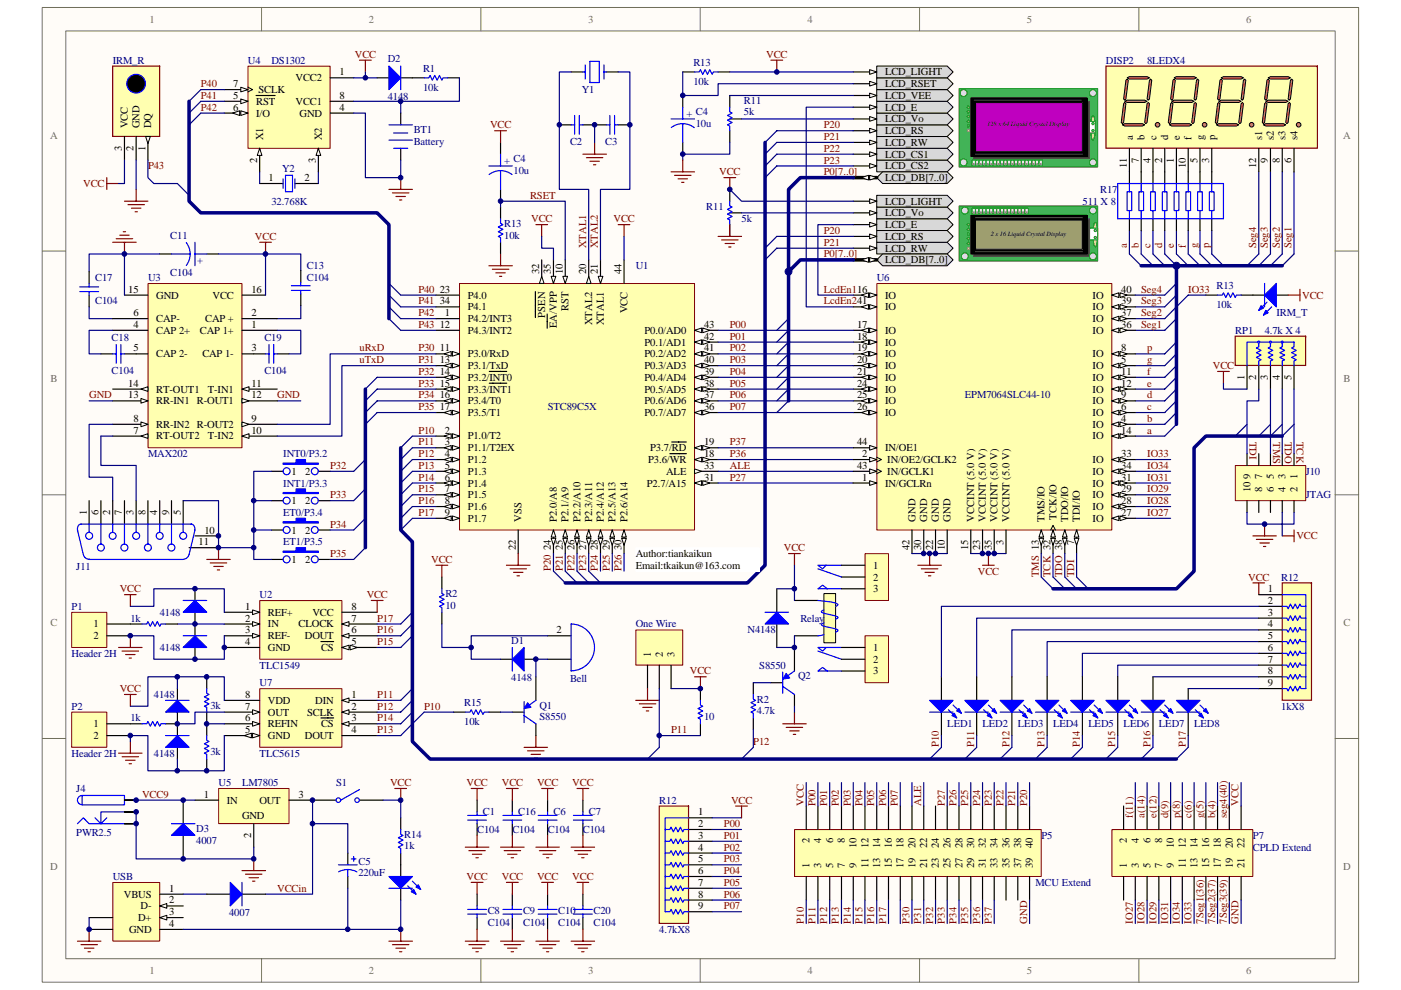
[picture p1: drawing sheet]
<svg xmlns="http://www.w3.org/2000/svg" width="297mm" height="210mm" viewBox="0 0 297 210" stroke-linecap="round" stroke-linejoin="round" font-family="sans-serif">
<defs><g id="words">
<g font-size="2.2" fill="#706f64">
<text x="31.7" y="4.8">1</text>
<text x="78.2" y="4.8">2</text>
<text x="124.7" y="4.8">3</text>
<text x="171.2" y="4.8">4</text>
<text x="217.7" y="4.8">5</text>
<text x="264.2" y="4.8">6</text>
<text x="10.6" y="29.4">A</text>
<text x="284.8" y="29.4">A</text>
<text x="10.7" y="81.1">B</text>
<text x="284.9" y="81.1">B</text>
<text x="10.7" y="132.8">C</text>
<text x="284.9" y="132.8">C</text>
<text x="10.6" y="184.4">D</text>
<text x="284.8" y="184.4">D</text>
<text x="31.7" y="206.6">1</text>
<text x="78.2" y="206.6">2</text>
<text x="124.7" y="206.6">3</text>
<text x="171.2" y="206.6">4</text>
<text x="217.7" y="206.6">5</text>
<text x="264.2" y="206.6">6</text>
</g>
<g font-size="2.2" fill="#000080">
<text x="23.9" y="13.5">IRM_R</text>
<text x="52.6" y="13.5">U4</text>
<text x="57.5" y="13.5">DS1302</text>
<text x="82.2" y="13.3">D2</text>
<text x="89.7" y="15.2">R1</text>
<text x="147" y="14">R13</text>
<text x="147" y="18">10k</text>
<text x="234.5" y="13.5">DISP2</text>
<text x="243.2" y="13.5">8LEDX4</text>
<text x="82.2" y="21.2">4148</text>
<text x="89.7" y="19.2">10k</text>
<text x="123.3" y="19.7">Y1</text>
<text x="157.7" y="22">R11</text>
<text x="87.7" y="28.2">BT1</text>
<text x="145.5" y="24.7">+ C4</text>
<text x="147.5" y="27">10u</text>
<text x="157.7" y="24.5">5k</text>
<text x="87.7" y="30.7">Battery</text>
<text x="106.9" y="34.7">+ C4</text>
<text x="120.9" y="30.7">C2</text>
<text x="128.3" y="30.7">C3</text>
<text x="59.8" y="36.4">Y2</text>
<text x="108.9" y="36.9">10u</text>
<text x="233.3" y="40.9">R17</text>
<text x="57.5" y="43.4">32.768K</text>
<text x="149.8" y="44.6">R11</text>
<text x="157.2" y="47.1">5k</text>
<text x="229.5" y="43.4">511 X 8</text>
<text x="36.1" y="50.6">C11</text>
<text x="106.9" y="48.1">R13</text>
<text x="106.9" y="50.6">10k</text>
<text x="20.2" y="59.6">C17</text>
<text x="31.4" y="59.6">U3</text>
<text x="36.1" y="58.6">C104</text>
<text x="41.9" y="54.6" transform="rotate(90 41.9 54.6)">+</text>
<text x="65" y="57.1">C13</text>
<text x="65" y="59.6">C104</text>
<text x="134.8" y="57.1">U1</text>
<text x="185.9" y="59.6">U6</text>
<text x="20.2" y="64.6">C104</text>
<text x="257.9" y="61.3">R13</text>
<text x="257.9" y="65.3">10k</text>
<text x="261.9" y="70.8">RP1</text>
<text x="268.1" y="70.8">4.7k X 4</text>
<text x="270.6" y="67.1">IRM_T</text>
<text x="23.7" y="72.3">C18</text>
<text x="56" y="72.3">C19</text>
<text x="23.7" y="79.3">C104</text>
<text x="56" y="79.3">C104</text>
<text x="116.1" y="87">STC89C5X</text>
<text x="204.6" y="84.5">EPM7064SLC44-10</text>
<text x="31.4" y="97">MAX202</text>
<text x="60" y="97">INT0/P3.2</text>
<text x="276.9" y="100.7">J10</text>
<text x="60" y="103.2">INT1/P3.3</text>
<text x="276.9" y="105.7">JTAG</text>
<text x="60" y="109.4">ET0/P3.4</text>
<text x="60" y="115.7">ET1/P3.5</text>
<text x="16.2" y="120.9">J11</text>
<text x="271.6" y="123.1">R12</text>
<text x="15.2" y="129.3">P1</text>
<text x="27.6" y="131.8">1k</text>
<text x="33.9" y="130.6">4148</text>
<text x="55.1" y="126.9">U2</text>
<text x="94.4" y="126.6">R2</text>
<text x="94.4" y="129.1">10</text>
<text x="169.7" y="131.8">Relay</text>
<text x="108.4" y="136.6">D1</text>
<text x="134.8" y="133.1">One Wire</text>
<text x="158.5" y="134.3">N4148</text>
<text x="15.2" y="139.3">Header 2H</text>
<text x="33.9" y="138.1">4148</text>
<text x="55.1" y="141.8">TLC1549</text>
<text x="161" y="141.8">S8550</text>
<text x="32.6" y="148">4148</text>
<text x="55.1" y="145.5">U7</text>
<text x="98.4" y="149.8">R15</text>
<text x="108.4" y="144.5">4148</text>
<text x="120.9" y="144.5">Bell</text>
<text x="160.5" y="149">R2</text>
<text x="169.2" y="144">Q2</text>
<text x="15.2" y="150.5">P2</text>
<text x="27.6" y="153">1k</text>
<text x="44.6" y="150.3">3k</text>
<text x="98.4" y="153.8">10k</text>
<text x="114.4" y="150.3">Q1</text>
<text x="114.4" y="152.8">S8550</text>
<text x="149.3" y="152.8">10</text>
<text x="160.5" y="151.5">4.7k</text>
<text x="200.8" y="154.3">LED1</text>
<text x="208.3" y="154.3">LED2</text>
<text x="215.8" y="154.3">LED3</text>
<text x="223.3" y="154.3">LED4</text>
<text x="230.8" y="154.3">LED5</text>
<text x="238.2" y="154.3">LED6</text>
<text x="245.7" y="154.3">LED7</text>
<text x="253.2" y="154.3">LED8</text>
<text x="271.6" y="150.5">1kX8</text>
<text x="15.2" y="160.5">Header 2H</text>
<text x="32.6" y="160.5">4148</text>
<text x="44.6" y="160.2">3k</text>
<text x="55.1" y="160.5">TLC5615</text>
<text x="16.2" y="168">J4</text>
<text x="46.3" y="166.7">U5</text>
<text x="51.3" y="166.7">LM7805</text>
<text x="71.3" y="166.7">S1</text>
<text x="102.4" y="173">C1</text>
<text x="109.9" y="173">C16</text>
<text x="117.4" y="173">C6</text>
<text x="124.8" y="173">C7</text>
<text x="139.8" y="170.5">R12</text>
<text x="16.2" y="177.4">PWR2.5</text>
<text x="41.6" y="176.4">D3</text>
<text x="41.6" y="178.9">4007</text>
<text x="85.7" y="177.7">R14</text>
<text x="101.2" y="176.7">C104</text>
<text x="108.6" y="176.7">C104</text>
<text x="116.1" y="176.7">C104</text>
<text x="123.6" y="176.7">C104</text>
<text x="220.8" y="177.9">P5</text>
<text x="265.6" y="177.9">P7</text>
<text x="76" y="183.4">C5</text>
<text x="76" y="185.9">220uF</text>
<text x="85.7" y="180.2">1k</text>
<text x="265.6" y="180.4">CPLD Extend</text>
<text x="23.9" y="186.6">USB</text>
<text x="219.5" y="187.9">MCU Extend</text>
<text x="48.6" y="194.4">4007</text>
<text x="103.4" y="193.9">C8</text>
<text x="103.4" y="196.4">C104</text>
<text x="110.9" y="193.9">C9</text>
<text x="110.9" y="196.4">C104</text>
<text x="118.4" y="193.9">C10</text>
<text x="118.4" y="196.4">C104</text>
<text x="125.8" y="193.9">C20</text>
<text x="125.8" y="196.4">C104</text>
<text x="139.8" y="197.9">4.7kX8</text>
</g>
<g font-size="2.2">
<text x="62.6" y="17.3">VCC2</text>
<text x="72" y="16">1</text>
<text x="187.6" y="16">LCD_LIGHT</text>
<text x="49.5" y="21">5</text>
<text x="49.5" y="23.5">6</text>
<text x="49.5" y="18.5">7</text>
<text x="54.3" y="22.2">RST</text>
<text x="54.8" y="19.7">SCLK</text>
<text x="62.6" y="22.2">VCC1</text>
<text x="72" y="23.5">4</text>
<text x="72" y="21">8</text>
<text x="187.6" y="21">LCD_VEE</text>
<text x="187.6" y="18.5">LCD_RSET</text>
<text x="187.6" y="23.5">LCD_E</text>
<text x="27.1" y="27.2" transform="rotate(-90 27.1 27.2)">VCC</text>
<text x="29.6" y="27.2" transform="rotate(-90 29.6 27.2)">GND</text>
<text x="32.1" y="27.2" transform="rotate(-90 32.1 27.2)">DQ</text>
<text x="54.3" y="24.7">I/O</text>
<text x="55.8" y="29.7" transform="rotate(-90 55.8 29.7)">X1</text>
<text x="63.5" y="24.7">GND</text>
<text x="68.2" y="29.7" transform="rotate(-90 68.2 29.7)">X2</text>
<text x="187.6" y="26">LCD_Vo</text>
<text x="187.6" y="28.4">LCD_RS</text>
<text x="240.2" y="29.7" transform="rotate(-90 240.2 29.7)">a</text>
<text x="242.7" y="29.7" transform="rotate(-90 242.7 29.7)">b</text>
<text x="245.2" y="29.7" transform="rotate(-90 245.2 29.7)">c</text>
<text x="247.7" y="29.7" transform="rotate(-90 247.7 29.7)">d</text>
<text x="250.1" y="29.7" transform="rotate(-90 250.1 29.7)">e</text>
<text x="252.6" y="29.7" transform="rotate(-90 252.6 29.7)">f</text>
<text x="255.1" y="29.7" transform="rotate(-90 255.1 29.7)">g</text>
<text x="257.6" y="29.7" transform="rotate(-90 257.6 29.7)">p</text>
<text x="267.6" y="29.7" transform="rotate(-90 267.6 29.7)">s1</text>
<text x="270.1" y="29.7" transform="rotate(-90 270.1 29.7)">s2</text>
<text x="272.6" y="29.7" transform="rotate(-90 272.6 29.7)">s3</text>
<text x="275.1" y="29.7" transform="rotate(-90 275.1 29.7)">s4</text>
<text x="25.9" y="32.1" transform="rotate(-90 25.9 32.1)">3</text>
<text x="28.3" y="32.1" transform="rotate(-90 28.3 32.1)">2</text>
<text x="30.8" y="32.1" transform="rotate(-90 30.8 32.1)">1</text>
<text x="54.5" y="34.6" transform="rotate(-90 54.5 34.6)">2</text>
<text x="67" y="34.6" transform="rotate(-90 67 34.6)">3</text>
<text x="187.6" y="33.4">LCD_CS1</text>
<text x="187.6" y="35.9">LCD_CS2</text>
<text x="187.6" y="30.9">LCD_RW</text>
<text x="238.9" y="35.7" transform="rotate(-90 238.9 35.7)">11</text>
<text x="241.4" y="34.6" transform="rotate(-90 241.4 34.6)">7</text>
<text x="243.9" y="34.6" transform="rotate(-90 243.9 34.6)">4</text>
<text x="246.4" y="34.6" transform="rotate(-90 246.4 34.6)">2</text>
<text x="248.9" y="34.6" transform="rotate(-90 248.9 34.6)">1</text>
<text x="251.4" y="35.7" transform="rotate(-90 251.4 35.7)">10</text>
<text x="253.9" y="34.6" transform="rotate(-90 253.9 34.6)">5</text>
<text x="256.4" y="34.6" transform="rotate(-90 256.4 34.6)">3</text>
<text x="266.4" y="35.7" transform="rotate(-90 266.4 35.7)">12</text>
<text x="268.8" y="34.6" transform="rotate(-90 268.8 34.6)">9</text>
<text x="271.3" y="34.6" transform="rotate(-90 271.3 34.6)">8</text>
<text x="273.8" y="34.6" transform="rotate(-90 273.8 34.6)">6</text>
<text x="57" y="38.4">1</text>
<text x="64.5" y="38.4">2</text>
<text x="187.6" y="38.4">LCD_DB[7..0]</text>
<text x="187.6" y="45.9">LCD_Vo</text>
<text x="187.6" y="43.4">LCD_LIGHT</text>
<text x="187.6" y="48.4">LCD_E</text>
<text x="187.6" y="53.4">LCD_RW</text>
<text x="187.6" y="50.9">LCD_RS</text>
<text x="114.3" y="58.1" transform="rotate(-90 114.3 58.1)">32</text>
<text x="116.8" y="58.1" transform="rotate(-90 116.8 58.1)">35</text>
<text x="119.3" y="58.1" transform="rotate(-90 119.3 58.1)">10</text>
<text x="124.3" y="58.1" transform="rotate(-90 124.3 58.1)">20</text>
<text x="126.8" y="58.1" transform="rotate(-90 126.8 58.1)">21</text>
<text x="131.8" y="58.1" transform="rotate(-90 131.8 58.1)">44</text>
<text x="187.6" y="55.9">LCD_DB[7..0]</text>
<text x="27.2" y="62.1">15</text>
<text x="33.1" y="63.3">GND</text>
<text x="45.1" y="63.3">VCC</text>
<text x="53.3" y="62.1">16</text>
<text x="93.2" y="62.1">23</text>
<text x="93.2" y="64.6">34</text>
<text x="99.2" y="63.3">P4.0</text>
<text x="99.2" y="65.8">P4.1</text>
<text x="120.6" y="66" transform="rotate(-90 120.6 66)">RST</text>
<text x="187.6" y="63.3">IO</text>
<text x="187.6" y="65.8">IO</text>
<text x="231.7" y="65.8">IO</text>
<text x="231.7" y="63.3">IO</text>
<text x="237.7" y="64.6">39</text>
<text x="237.7" y="62.1">40</text>
<text x="28.3" y="67.1">6</text>
<text x="28.3" y="69.6">4</text>
<text x="33.1" y="68.3">CAP-</text>
<text x="33.1" y="70.8">CAP 2+</text>
<text x="42.4" y="70.8">CAP 1+</text>
<text x="43.5" y="68.3">CAP +</text>
<text x="53.3" y="67.1">2</text>
<text x="53.3" y="69.6">1</text>
<text x="93.2" y="69.6">12</text>
<text x="94.3" y="67.1">1</text>
<text x="99.2" y="70.8">P4.3/INT2</text>
<text x="99.2" y="68.3">P4.2/INT3</text>
<text x="115.6" y="67.4" transform="rotate(-90 115.6 67.4)">PSEN</text>
<text x="118.1" y="69.6" transform="rotate(-90 118.1 69.6)">EA/VPP</text>
<text x="125.5" y="69" transform="rotate(-90 125.5 69)">XTAL2</text>
<text x="128" y="69" transform="rotate(-90 128 69)">XTAL1</text>
<text x="133" y="66.5" transform="rotate(-90 133 66.5)">VCC</text>
<text x="136.6" y="70.8">P0.0/AD0</text>
<text x="149.3" y="69.6">43</text>
<text x="181.7" y="69.6">17</text>
<text x="187.6" y="70.8">IO</text>
<text x="231.7" y="70.8">IO</text>
<text x="231.7" y="68.3">IO</text>
<text x="237.7" y="69.6">36</text>
<text x="237.7" y="67.1">37</text>
<text x="28.3" y="74.5">5</text>
<text x="33.1" y="75.8">CAP 2-</text>
<text x="42.9" y="75.8">CAP 1-</text>
<text x="53.3" y="74.5">3</text>
<text x="93.2" y="74.5">11</text>
<text x="93.2" y="77">13</text>
<text x="99.2" y="75.8">P3.0/RxD</text>
<text x="136.6" y="75.8">P0.2/AD2</text>
<text x="136.6" y="73.3">P0.1/AD1</text>
<text x="149.3" y="77">40</text>
<text x="149.3" y="74.5">41</text>
<text x="149.3" y="72.1">42</text>
<text x="181.7" y="72.1">18</text>
<text x="181.7" y="74.5">19</text>
<text x="181.7" y="77">20</text>
<text x="187.6" y="73.3">IO</text>
<text x="187.6" y="75.8">IO</text>
<text x="231.7" y="75.8">IO</text>
<text x="237.7" y="77">5</text>
<text x="237.7" y="74.5">8</text>
<text x="27.2" y="82">14</text>
<text x="33.1" y="83.3">RT-OUT1</text>
<text x="44" y="83.3">T-IN1</text>
<text x="53.3" y="82">11</text>
<text x="93.2" y="79.5">14</text>
<text x="93.2" y="82">15</text>
<text x="99.2" y="78.3">P3.1/TxD</text>
<text x="99.2" y="80.8">P3.2/INT0</text>
<text x="99.2" y="83.3">P3.3/INT1</text>
<text x="136.6" y="83.3">P0.5/AD5</text>
<text x="136.6" y="80.8">P0.4/AD4</text>
<text x="136.6" y="78.3">P0.3/AD3</text>
<text x="149.3" y="82">38</text>
<text x="149.3" y="79.5">39</text>
<text x="181.7" y="79.5">21</text>
<text x="181.7" y="82">24</text>
<text x="187.6" y="78.3">IO</text>
<text x="187.6" y="80.8">IO</text>
<text x="187.6" y="83.3">IO</text>
<text x="231.7" y="78.3">IO</text>
<text x="231.7" y="80.8">IO</text>
<text x="231.7" y="83.3">IO</text>
<text x="237.7" y="79.5">11</text>
<text x="237.7" y="82">12</text>
<text x="263.9" y="80.7" transform="rotate(-90 263.9 80.7)">1</text>
<text x="266.4" y="80.7" transform="rotate(-90 266.4 80.7)">2</text>
<text x="268.8" y="80.7" transform="rotate(-90 268.8 80.7)">3</text>
<text x="271.3" y="80.7" transform="rotate(-90 271.3 80.7)">4</text>
<text x="273.8" y="80.7" transform="rotate(-90 273.8 80.7)">5</text>
<text x="27.2" y="84.5">13</text>
<text x="28.3" y="89.5">8</text>
<text x="33.1" y="85.7">RR-IN1 R-OUT1</text>
<text x="53.3" y="89.5">9</text>
<text x="53.3" y="84.5">12</text>
<text x="93.2" y="84.5">16</text>
<text x="93.2" y="87">17</text>
<text x="99.2" y="85.7">P3.4/T0</text>
<text x="99.2" y="88.2">P3.5/T1</text>
<text x="136.6" y="88.2">P0.7/AD7</text>
<text x="136.6" y="85.7">P0.6/AD6</text>
<text x="149.3" y="87">36</text>
<text x="149.3" y="84.5">37</text>
<text x="181.7" y="84.5">25</text>
<text x="181.7" y="87">26</text>
<text x="187.6" y="85.7">IO</text>
<text x="187.6" y="88.2">IO</text>
<text x="231.7" y="88.2">IO</text>
<text x="231.7" y="85.7">IO</text>
<text x="237.7" y="89.5">4</text>
<text x="237.7" y="87">6</text>
<text x="237.7" y="84.5">9</text>
<text x="28.3" y="92">7</text>
<text x="33.1" y="90.7">RR-IN2 R-OUT2</text>
<text x="33.1" y="93.2">RT-OUT2</text>
<text x="44" y="93.2">T-IN2</text>
<text x="53.3" y="92">10</text>
<text x="94.3" y="92">2</text>
<text x="94.3" y="94.5">3</text>
<text x="99.2" y="93.2">P1.0/T2</text>
<text x="99.2" y="95.7">P1.1/T2EX</text>
<text x="137.9" y="95.7">P3.7/RD</text>
<text x="149.3" y="94.5">19</text>
<text x="181.7" y="94.5">44</text>
<text x="187.6" y="95.7">IN/OE1</text>
<text x="231.7" y="90.7">IO</text>
<text x="231.7" y="93.2">IO</text>
<text x="237.7" y="92">14</text>
<text x="61.8" y="100.7">1</text>
<text x="64.7" y="100.7">2</text>
<text x="94.3" y="97">4</text>
<text x="94.3" y="99.5">5</text>
<text x="94.3" y="101.9">6</text>
<text x="99.2" y="98.2">P1.2</text>
<text x="99.2" y="100.7">P1.3</text>
<text x="137.4" y="98.2">P3.6/WR</text>
<text x="141.2" y="100.7">ALE</text>
<text x="149.3" y="97">18</text>
<text x="149.3" y="99.5">33</text>
<text x="149.3" y="101.9">31</text>
<text x="181.7" y="99.5">43</text>
<text x="182.8" y="101.9">1</text>
<text x="182.8" y="97">2</text>
<text x="188.1" y="100.7">IN/GCLK1</text>
<text x="188.1" y="98.2">IN/OE2/GCLK2</text>
<text x="231.7" y="98.2">IO</text>
<text x="231.7" y="100.7">IO</text>
<text x="237.7" y="101.9">31</text>
<text x="237.7" y="97">33</text>
<text x="237.7" y="99.5">34</text>
<text x="265.1" y="101.6" transform="rotate(-90 265.1 101.6)">9</text>
<text x="267.6" y="101.6" transform="rotate(-90 267.6 101.6)">7</text>
<text x="270.1" y="101.6" transform="rotate(-90 270.1 101.6)">5</text>
<text x="272.6" y="101.6" transform="rotate(-90 272.6 101.6)">3</text>
<text x="275.1" y="101.6" transform="rotate(-90 275.1 101.6)">1</text>
<text x="61.8" y="106.9">1</text>
<text x="64.7" y="106.9">2</text>
<text x="94.3" y="104.4">7</text>
<text x="94.3" y="106.9">8</text>
<text x="99.2" y="105.7">P1.5</text>
<text x="99.2" y="103.2">P1.4</text>
<text x="137.2" y="103.2">P2.7/A15</text>
<text x="187.6" y="103.2">IN/GCLRn</text>
<text x="231.7" y="105.7">IO</text>
<text x="231.7" y="103.2">IO</text>
<text x="237.7" y="106.9">28</text>
<text x="237.7" y="104.4">29</text>
<text x="265.1" y="104.5" transform="rotate(-90 265.1 104.5)">10</text>
<text x="267.6" y="104.5" transform="rotate(-90 267.6 104.5)">8</text>
<text x="270.1" y="104.5" transform="rotate(-90 270.1 104.5)">6</text>
<text x="272.6" y="104.5" transform="rotate(-90 272.6 104.5)">4</text>
<text x="275.1" y="104.5" transform="rotate(-90 275.1 104.5)">2</text>
<text x="18.4" y="109.2" transform="rotate(-90 18.4 109.2)">1</text>
<text x="20.9" y="109.2" transform="rotate(-90 20.9 109.2)">6</text>
<text x="23.4" y="109.2" transform="rotate(-90 23.4 109.2)">2</text>
<text x="25.9" y="109.2" transform="rotate(-90 25.9 109.2)">7</text>
<text x="28.3" y="109.2" transform="rotate(-90 28.3 109.2)">3</text>
<text x="30.8" y="109.2" transform="rotate(-90 30.8 109.2)">8</text>
<text x="33.3" y="109.2" transform="rotate(-90 33.3 109.2)">4</text>
<text x="35.8" y="109.2" transform="rotate(-90 35.8 109.2)">9</text>
<text x="38.3" y="109.2" transform="rotate(-90 38.3 109.2)">5</text>
<text x="43.3" y="113.2">10</text>
<text x="61.8" y="113.2">1</text>
<text x="64.7" y="113.2">2</text>
<text x="94.3" y="109.4">9</text>
<text x="99.2" y="108.2">P1.6</text>
<text x="99.2" y="110.7">P1.7</text>
<text x="110.6" y="110.7" transform="rotate(-90 110.6 110.7)">VSS</text>
<text x="118.1" y="110.7" transform="rotate(-90 118.1 110.7)">P2.0/A8</text>
<text x="120.6" y="110.7" transform="rotate(-90 120.6 110.7)">P2.1/A9</text>
<text x="123.1" y="110.7" transform="rotate(-90 123.1 110.7)">P2.2/A10</text>
<text x="125.5" y="110.7" transform="rotate(-90 125.5 110.7)">P2.3/A11</text>
<text x="128" y="110.7" transform="rotate(-90 128 110.7)">P2.4/A12</text>
<text x="130.5" y="110.7" transform="rotate(-90 130.5 110.7)">P2.5/A13</text>
<text x="133" y="110.7" transform="rotate(-90 133 110.7)">P2.6/A14</text>
<text x="194.1" y="110.7" transform="rotate(-90 194.1 110.7)">GND</text>
<text x="196.6" y="110.7" transform="rotate(-90 196.6 110.7)">GND</text>
<text x="199.1" y="110.7" transform="rotate(-90 199.1 110.7)">GND</text>
<text x="201.5" y="110.7" transform="rotate(-90 201.5 110.7)">GND</text>
<text x="206.5" y="110.7" transform="rotate(-90 206.5 110.7)">VCCINT (5.0 V)</text>
<text x="209" y="110.7" transform="rotate(-90 209 110.7)">VCCINT (5.0 V)</text>
<text x="211.5" y="110.7" transform="rotate(-90 211.5 110.7)">VCCINT (5.0 V)</text>
<text x="214" y="110.7" transform="rotate(-90 214 110.7)">VCCINT (5.0 V)</text>
<text x="221.5" y="110.7" transform="rotate(-90 221.5 110.7)">TMS/IO</text>
<text x="224" y="110.2" transform="rotate(-90 224 110.2)">TCK/IO</text>
<text x="226.5" y="110.7" transform="rotate(-90 226.5 110.7)">TDO/IO</text>
<text x="229" y="110.7" transform="rotate(-90 229 110.7)">TDI/IO</text>
<text x="231.7" y="110.7">IO</text>
<text x="231.7" y="108.2">IO</text>
<text x="237.7" y="109.4">27</text>
<text x="42.1" y="115.7">11</text>
<text x="61.8" y="119.4">1</text>
<text x="64.7" y="119.4">2</text>
<text x="109.3" y="116.7" transform="rotate(-90 109.3 116.7)">22</text>
<text x="116.8" y="116.7" transform="rotate(-90 116.8 116.7)">24</text>
<text x="119.3" y="116.7" transform="rotate(-90 119.3 116.7)">25</text>
<text x="121.8" y="116.7" transform="rotate(-90 121.8 116.7)">26</text>
<text x="124.3" y="116.7" transform="rotate(-90 124.3 116.7)">27</text>
<text x="126.8" y="116.7" transform="rotate(-90 126.8 116.7)">28</text>
<text x="129.3" y="116.7" transform="rotate(-90 129.3 116.7)">29</text>
<text x="131.8" y="116.7" transform="rotate(-90 131.8 116.7)">30</text>
<text x="134.8" y="118.1">Author:tiankaikun</text>
<text x="192.8" y="116.7" transform="rotate(-90 192.8 116.7)">42</text>
<text x="195.3" y="116.7" transform="rotate(-90 195.3 116.7)">30</text>
<text x="197.8" y="116.7" transform="rotate(-90 197.8 116.7)">22</text>
<text x="200.3" y="116.7" transform="rotate(-90 200.3 116.7)">10</text>
<text x="205.3" y="116.7" transform="rotate(-90 205.3 116.7)">15</text>
<text x="207.8" y="116.7" transform="rotate(-90 207.8 116.7)">23</text>
<text x="210.3" y="116.7" transform="rotate(-90 210.3 116.7)">35</text>
<text x="212.8" y="115.5" transform="rotate(-90 212.8 115.5)">3</text>
<text x="227.7" y="115.5" transform="rotate(-90 227.7 115.5)">7</text>
<text x="134.8" y="120.6">Email:tkaikun@163.com</text>
<text x="185.1" y="120.6">1</text>
<text x="185.1" y="123.1">2</text>
<text x="185.1" y="125.6">3</text>
<text x="268.8" y="125.6">1</text>
<text x="52" y="129.3">1</text>
<text x="52" y="131.8">2</text>
<text x="56.8" y="130.6">REF+</text>
<text x="66.2" y="130.6">VCC</text>
<text x="74.5" y="131.8">7</text>
<text x="74.5" y="129.3">8</text>
<text x="268.8" y="128.1">2</text>
<text x="268.8" y="130.6">3</text>
<text x="19.8" y="133.1">1</text>
<text x="19.8" y="135.6">2</text>
<text x="52" y="134.3">3</text>
<text x="52" y="136.8">4</text>
<text x="56.8" y="133.1">IN</text>
<text x="56.8" y="135.6">REF-</text>
<text x="63.3" y="133.1">CLOCK</text>
<text x="64.7" y="135.6">DOUT</text>
<text x="74.5" y="136.8">5</text>
<text x="74.5" y="134.3">6</text>
<text x="118" y="134.3">2</text>
<text x="268.8" y="133.1">4</text>
<text x="268.8" y="135.6">5</text>
<text x="56.8" y="138.1">GND</text>
<text x="68.1" y="138.1">CS</text>
<text x="138" y="139.3" transform="rotate(-90 138 139.3)">1</text>
<text x="140.5" y="139.3" transform="rotate(-90 140.5 139.3)">2</text>
<text x="143" y="139.3" transform="rotate(-90 143 139.3)">3</text>
<text x="185.1" y="138.1">1</text>
<text x="185.1" y="140.6">2</text>
<text x="185.1" y="143">3</text>
<text x="268.8" y="138.1">6</text>
<text x="268.8" y="140.6">7</text>
<text x="268.8" y="143">8</text>
<text x="52" y="148">8</text>
<text x="56.8" y="149.3">VDD</text>
<text x="66.8" y="149.3">DIN</text>
<text x="74.5" y="148">1</text>
<text x="268.8" y="145.5">9</text>
<text x="19.8" y="154.3">1</text>
<text x="52" y="155.5">5</text>
<text x="52" y="153">6</text>
<text x="52" y="150.5">7</text>
<text x="56.8" y="154.3">REFIN</text>
<text x="56.8" y="151.8">OUT</text>
<text x="65.1" y="151.8">SCLK</text>
<text x="68.1" y="154.3">CS</text>
<text x="74.5" y="153">3</text>
<text x="74.5" y="155.5">4</text>
<text x="74.5" y="150.5">2</text>
<text x="19.8" y="156.8">2</text>
<text x="56.8" y="156.8">GND</text>
<text x="64.7" y="156.8">DOUT</text>
<text x="43.2" y="169.2">1</text>
<text x="48.1" y="170.5">IN</text>
<text x="51.3" y="173.7">GND</text>
<text x="55" y="170.5">OUT</text>
<text x="63.3" y="169.2">3</text>
<text x="148" y="173">1</text>
<text x="53.3" y="177.8" transform="rotate(-90 53.3 177.8)">2</text>
<text x="148" y="175.4">2</text>
<text x="148" y="177.9">3</text>
<text x="171.7" y="178.8" transform="rotate(-90 171.7 178.8)">2</text>
<text x="174.1" y="178.8" transform="rotate(-90 174.1 178.8)">4</text>
<text x="176.6" y="178.8" transform="rotate(-90 176.6 178.8)">6</text>
<text x="179.1" y="178.8" transform="rotate(-90 179.1 178.8)">8</text>
<text x="181.6" y="179.9" transform="rotate(-90 181.6 179.9)">10</text>
<text x="184.1" y="179.9" transform="rotate(-90 184.1 179.9)">12</text>
<text x="186.6" y="179.9" transform="rotate(-90 186.6 179.9)">14</text>
<text x="189.1" y="179.9" transform="rotate(-90 189.1 179.9)">16</text>
<text x="191.6" y="179.9" transform="rotate(-90 191.6 179.9)">18</text>
<text x="194.1" y="179.9" transform="rotate(-90 194.1 179.9)">20</text>
<text x="196.6" y="179.9" transform="rotate(-90 196.6 179.9)">22</text>
<text x="199.1" y="179.9" transform="rotate(-90 199.1 179.9)">24</text>
<text x="201.5" y="179.9" transform="rotate(-90 201.5 179.9)">26</text>
<text x="204" y="179.9" transform="rotate(-90 204 179.9)">28</text>
<text x="206.5" y="179.9" transform="rotate(-90 206.5 179.9)">30</text>
<text x="209" y="179.9" transform="rotate(-90 209 179.9)">32</text>
<text x="211.5" y="179.9" transform="rotate(-90 211.5 179.9)">34</text>
<text x="214" y="179.9" transform="rotate(-90 214 179.9)">36</text>
<text x="216.5" y="179.9" transform="rotate(-90 216.5 179.9)">38</text>
<text x="219" y="179.9" transform="rotate(-90 219 179.9)">40</text>
<text x="238.9" y="178.8" transform="rotate(-90 238.9 178.8)">2</text>
<text x="241.4" y="178.8" transform="rotate(-90 241.4 178.8)">4</text>
<text x="243.9" y="178.8" transform="rotate(-90 243.9 178.8)">6</text>
<text x="246.4" y="178.8" transform="rotate(-90 246.4 178.8)">8</text>
<text x="248.9" y="179.9" transform="rotate(-90 248.9 179.9)">10</text>
<text x="251.4" y="179.9" transform="rotate(-90 251.4 179.9)">12</text>
<text x="253.9" y="179.9" transform="rotate(-90 253.9 179.9)">14</text>
<text x="256.4" y="179.9" transform="rotate(-90 256.4 179.9)">16</text>
<text x="258.9" y="179.9" transform="rotate(-90 258.9 179.9)">18</text>
<text x="261.4" y="179.9" transform="rotate(-90 261.4 179.9)">20</text>
<text x="263.9" y="179.9" transform="rotate(-90 263.9 179.9)">22</text>
<text x="148" y="180.4">4</text>
<text x="148" y="182.9">5</text>
<text x="148" y="185.4">6</text>
<text x="171.7" y="184.2" transform="rotate(-90 171.7 184.2)">1</text>
<text x="174.1" y="184.2" transform="rotate(-90 174.1 184.2)">3</text>
<text x="176.6" y="184.2" transform="rotate(-90 176.6 184.2)">5</text>
<text x="179.1" y="184.2" transform="rotate(-90 179.1 184.2)">7</text>
<text x="181.6" y="184.2" transform="rotate(-90 181.6 184.2)">9</text>
<text x="184.1" y="184.2" transform="rotate(-90 184.1 184.2)">11</text>
<text x="186.6" y="184.2" transform="rotate(-90 186.6 184.2)">13</text>
<text x="189.1" y="184.2" transform="rotate(-90 189.1 184.2)">15</text>
<text x="191.6" y="184.2" transform="rotate(-90 191.6 184.2)">17</text>
<text x="194.1" y="184.2" transform="rotate(-90 194.1 184.2)">19</text>
<text x="196.6" y="184.2" transform="rotate(-90 196.6 184.2)">21</text>
<text x="199.1" y="184.2" transform="rotate(-90 199.1 184.2)">23</text>
<text x="201.5" y="184.2" transform="rotate(-90 201.5 184.2)">25</text>
<text x="204" y="184.2" transform="rotate(-90 204 184.2)">27</text>
<text x="206.5" y="184.2" transform="rotate(-90 206.5 184.2)">29</text>
<text x="209" y="184.2" transform="rotate(-90 209 184.2)">31</text>
<text x="211.5" y="184.2" transform="rotate(-90 211.5 184.2)">33</text>
<text x="214" y="184.2" transform="rotate(-90 214 184.2)">35</text>
<text x="216.5" y="184.2" transform="rotate(-90 216.5 184.2)">37</text>
<text x="219" y="184.2" transform="rotate(-90 219 184.2)">39</text>
<text x="238.9" y="184.2" transform="rotate(-90 238.9 184.2)">1</text>
<text x="241.4" y="184.2" transform="rotate(-90 241.4 184.2)">3</text>
<text x="243.9" y="184.2" transform="rotate(-90 243.9 184.2)">5</text>
<text x="246.4" y="184.2" transform="rotate(-90 246.4 184.2)">7</text>
<text x="248.9" y="184.2" transform="rotate(-90 248.9 184.2)">9</text>
<text x="251.4" y="184.2" transform="rotate(-90 251.4 184.2)">11</text>
<text x="253.9" y="184.2" transform="rotate(-90 253.9 184.2)">13</text>
<text x="256.4" y="184.2" transform="rotate(-90 256.4 184.2)">15</text>
<text x="258.9" y="184.2" transform="rotate(-90 258.9 184.2)">17</text>
<text x="261.4" y="184.2" transform="rotate(-90 261.4 184.2)">19</text>
<text x="263.9" y="184.2" transform="rotate(-90 263.9 184.2)">21</text>
<text x="26.3" y="190.4">VBUS</text>
<text x="35.9" y="189.1">1</text>
<text x="35.9" y="191.6">2</text>
<text x="148" y="187.9">7</text>
<text x="148" y="190.4">8</text>
<text x="27.4" y="197.9">GND</text>
<text x="29.3" y="195.4">D+</text>
<text x="29.8" y="192.9">D-</text>
<text x="35.9" y="194.1">3</text>
<text x="35.9" y="196.6">4</text>
<text x="148" y="192.9">9</text>
</g>
<g font-size="2.2" fill="#800000">
<text x="75.2" y="12.3">VCC</text>
<text x="162.5" y="12.3">VCC</text>
<text x="42.6" y="18.5">P40</text>
<text x="42.6" y="21">P41</text>
<text x="42.6" y="23.5">P42</text>
<text x="103.9" y="27.2">VCC</text>
<text x="174.7" y="29.7">P21</text>
<text x="174.7" y="27.2">P20</text>
<text x="31.4" y="35.9">P43</text>
<text x="174.7" y="34.7">P23</text>
<text x="174.7" y="32.2">P22</text>
<text x="17.6" y="39.7">VCC</text>
<text x="152.5" y="37.2">VCC</text>
<text x="174.7" y="37.2">P0[7..0]</text>
<text x="112.4" y="42.2">RSET</text>
<text x="112.6" y="47.1">VCC</text>
<text x="130.1" y="47.1">VCC</text>
<text x="54.1" y="50.9">VCC</text>
<text x="124.3" y="52.6" transform="rotate(-90 124.3 52.6)">XTAL1</text>
<text x="126.8" y="52.6" transform="rotate(-90 126.8 52.6)">XTAL2</text>
<text x="174.7" y="49.6">P20</text>
<text x="174.7" y="52.1">P21</text>
<text x="238.9" y="52.6" transform="rotate(-90 238.9 52.6)">a</text>
<text x="241.4" y="52.6" transform="rotate(-90 241.4 52.6)">b</text>
<text x="243.9" y="52.6" transform="rotate(-90 243.9 52.6)">c</text>
<text x="246.4" y="52.6" transform="rotate(-90 246.4 52.6)">d</text>
<text x="248.9" y="52.6" transform="rotate(-90 248.9 52.6)">e</text>
<text x="251.4" y="52.6" transform="rotate(-90 251.4 52.6)">f</text>
<text x="253.9" y="52.6" transform="rotate(-90 253.9 52.6)">g</text>
<text x="256.4" y="52.6" transform="rotate(-90 256.4 52.6)">p</text>
<text x="266.4" y="52.6" transform="rotate(-90 266.4 52.6)">Seg4</text>
<text x="268.8" y="52.6" transform="rotate(-90 268.8 52.6)">Seg3</text>
<text x="271.3" y="52.6" transform="rotate(-90 271.3 52.6)">Seg2</text>
<text x="273.8" y="52.6" transform="rotate(-90 273.8 52.6)">Seg1</text>
<text x="174.7" y="54.6">P0[7..0]</text>
<text x="88.7" y="62.1">P40</text>
<text x="88.7" y="64.6">P41</text>
<text x="174.7" y="64.6">LcdEn241</text>
<text x="174.7" y="62.1">LcdEn116</text>
<text x="242" y="64.6">Seg3</text>
<text x="242" y="62.1">Seg4</text>
<text x="251.9" y="62.1">IO33</text>
<text x="276.1" y="63.3">VCC</text>
<text x="88.7" y="67.1">P42</text>
<text x="88.7" y="69.6">P43</text>
<text x="154.7" y="69.6">P00</text>
<text x="242" y="69.6">Seg1</text>
<text x="242" y="67.1">Seg2</text>
<text x="76.2" y="74.5">uRxD</text>
<text x="76.2" y="77">uTxD</text>
<text x="88.7" y="74.5">P30</text>
<text x="88.7" y="77">P31</text>
<text x="154.7" y="72.1">P01</text>
<text x="154.7" y="74.5">P02</text>
<text x="154.7" y="77">P03</text>
<text x="243.2" y="77">g</text>
<text x="243.2" y="74.5">p</text>
<text x="88.7" y="79.5">P32</text>
<text x="88.7" y="82">P33</text>
<text x="154.7" y="79.5">P04</text>
<text x="154.7" y="82">P05</text>
<text x="243.2" y="82">e</text>
<text x="243.2" y="79.5">f</text>
<text x="257.2" y="78.3">VCC</text>
<text x="18.9" y="84.5">GND</text>
<text x="58.8" y="84.5">GND</text>
<text x="88.7" y="84.5">P34</text>
<text x="88.7" y="87">P35</text>
<text x="154.7" y="84.5">P06</text>
<text x="154.7" y="87">P07</text>
<text x="243.2" y="89.5">b</text>
<text x="243.2" y="87">c</text>
<text x="243.2" y="84.5">d</text>
<text x="88.7" y="92">P10</text>
<text x="88.7" y="94.5">P11</text>
<text x="154.7" y="94.5">P37</text>
<text x="243.2" y="92">a</text>
<text x="264.9" y="93.7" transform="rotate(90 264.9 93.7)">TDI</text>
<text x="269.9" y="93.7" transform="rotate(90 269.9 93.7)">TMS</text>
<text x="272.4" y="93.7" transform="rotate(90 272.4 93.7)">TDO</text>
<text x="274.9" y="93.7" transform="rotate(90 274.9 93.7)">TCK</text>
<text x="70" y="99.5">P32</text>
<text x="88.7" y="97">P12</text>
<text x="88.7" y="99.5">P13</text>
<text x="88.7" y="101.9">P14</text>
<text x="154.7" y="97">P36</text>
<text x="154.7" y="101.9">P27</text>
<text x="154.7" y="99.5">ALE</text>
<text x="243.2" y="101.9">IO31</text>
<text x="243.2" y="99.5">IO34</text>
<text x="243.2" y="97">IO33</text>
<text x="70" y="105.7">P33</text>
<text x="88.7" y="104.4">P15</text>
<text x="88.7" y="106.9">P16</text>
<text x="243.2" y="106.9">IO28</text>
<text x="243.2" y="104.4">IO29</text>
<text x="70" y="111.9">P34</text>
<text x="88.7" y="109.4">P17</text>
<text x="243.2" y="109.4">IO27</text>
<text x="70" y="118.1">P35</text>
<text x="91.4" y="119.4">VCC</text>
<text x="166.2" y="116.9">VCC</text>
<text x="274.9" y="114.4">VCC</text>
<text x="25.4" y="125.6">VCC</text>
<text x="116.8" y="121.2" transform="rotate(-90 116.8 121.2)">P20</text>
<text x="119.3" y="121.2" transform="rotate(-90 119.3 121.2)">P21</text>
<text x="121.8" y="121.2" transform="rotate(-90 121.8 121.2)">P22</text>
<text x="124.3" y="121.2" transform="rotate(-90 124.3 121.2)">P23</text>
<text x="126.8" y="121.2" transform="rotate(-90 126.8 121.2)">P24</text>
<text x="129.3" y="121.2" transform="rotate(-90 129.3 121.2)">P25</text>
<text x="131.8" y="121.2" transform="rotate(-90 131.8 121.2)">P26</text>
<text x="207.3" y="121.9">VCC</text>
<text x="220.2" y="122.4" transform="rotate(-90 220.2 122.4)">TMS 13</text>
<text x="222.7" y="122.4" transform="rotate(-90 222.7 122.4)">TCK 32</text>
<text x="225.2" y="122.4" transform="rotate(-90 225.2 122.4)">TDO 38</text>
<text x="227.7" y="122.4" transform="rotate(-90 227.7 122.4)">TDI</text>
<text x="264.6" y="123.1">VCC</text>
<text x="77.7" y="126.9">VCC</text>
<text x="80" y="131.8">P17</text>
<text x="80" y="136.8">P15</text>
<text x="80" y="134.3">P16</text>
<text x="146.3" y="143">VCC</text>
<text x="25.4" y="146.8">VCC</text>
<text x="80" y="148">P11</text>
<text x="80" y="150.5">P12</text>
<text x="80" y="155.5">P13</text>
<text x="80" y="153">P14</text>
<text x="90" y="150.5">P10</text>
<text x="142.3" y="155.5">P11</text>
<text x="159.7" y="158">P12</text>
<text x="199.1" y="158.5" transform="rotate(-90 199.1 158.5)">P10</text>
<text x="206.5" y="158.5" transform="rotate(-90 206.5 158.5)">P11</text>
<text x="214" y="158.5" transform="rotate(-90 214 158.5)">P12</text>
<text x="221.5" y="158.5" transform="rotate(-90 221.5 158.5)">P13</text>
<text x="229" y="158.5" transform="rotate(-90 229 158.5)">P14</text>
<text x="236.4" y="158.5" transform="rotate(-90 236.4 158.5)">P15</text>
<text x="243.9" y="158.5" transform="rotate(-90 243.9 158.5)">P16</text>
<text x="251.4" y="158.5" transform="rotate(-90 251.4 158.5)">P17</text>
<text x="82.7" y="166.7">VCC</text>
<text x="98.9" y="166.7">VCC</text>
<text x="106.4" y="166.7">VCC</text>
<text x="113.9" y="166.7">VCC</text>
<text x="121.3" y="166.7">VCC</text>
<text x="30.1" y="169.2">VCC9</text>
<text x="155" y="170.5">VCC</text>
<text x="170.4" y="171" transform="rotate(-90 170.4 171)">VCC</text>
<text x="172.9" y="171" transform="rotate(-90 172.9 171)">P00</text>
<text x="175.4" y="171" transform="rotate(-90 175.4 171)">P01</text>
<text x="177.9" y="171" transform="rotate(-90 177.9 171)">P02</text>
<text x="180.4" y="171" transform="rotate(-90 180.4 171)">P03</text>
<text x="182.9" y="171" transform="rotate(-90 182.9 171)">P04</text>
<text x="185.4" y="171" transform="rotate(-90 185.4 171)">P05</text>
<text x="187.9" y="171" transform="rotate(-90 187.9 171)">P06</text>
<text x="190.3" y="171" transform="rotate(-90 190.3 171)">P07</text>
<text x="195.3" y="171" transform="rotate(-90 195.3 171)">ALE</text>
<text x="200.3" y="171" transform="rotate(-90 200.3 171)">P27</text>
<text x="202.8" y="171" transform="rotate(-90 202.8 171)">P26</text>
<text x="205.3" y="171" transform="rotate(-90 205.3 171)">P25</text>
<text x="207.8" y="171" transform="rotate(-90 207.8 171)">P24</text>
<text x="210.3" y="171" transform="rotate(-90 210.3 171)">P23</text>
<text x="212.8" y="171" transform="rotate(-90 212.8 171)">P22</text>
<text x="215.3" y="171" transform="rotate(-90 215.3 171)">P21</text>
<text x="217.8" y="171" transform="rotate(-90 217.8 171)">P20</text>
<text x="240.2" y="173.5" transform="rotate(-90 240.2 173.5)">f(11)</text>
<text x="242.7" y="173.5" transform="rotate(-90 242.7 173.5)">a(14)</text>
<text x="245.2" y="173.5" transform="rotate(-90 245.2 173.5)">e(12)</text>
<text x="247.7" y="173.5" transform="rotate(-90 247.7 173.5)">d(9)</text>
<text x="250.1" y="173.5" transform="rotate(-90 250.1 173.5)">p(8)</text>
<text x="252.6" y="173.5" transform="rotate(-90 252.6 173.5)">c(6)</text>
<text x="255.1" y="173.5" transform="rotate(-90 255.1 173.5)">g(5)</text>
<text x="257.6" y="173.5" transform="rotate(-90 257.6 173.5)">b(4)</text>
<text x="260.1" y="173.5" transform="rotate(-90 260.1 173.5)">seg4(40)</text>
<text x="262.6" y="171" transform="rotate(-90 262.6 171)">VCC</text>
<text x="153.5" y="175.4">P00</text>
<text x="153.5" y="177.9">P01</text>
<text x="153.5" y="180.4">P02</text>
<text x="153.5" y="182.9">P03</text>
<text x="153.5" y="185.4">P04</text>
<text x="58.8" y="189.1">VCCin</text>
<text x="98.9" y="186.6">VCC</text>
<text x="106.4" y="186.6">VCC</text>
<text x="113.9" y="186.6">VCC</text>
<text x="121.3" y="186.6">VCC</text>
<text x="153.5" y="187.9">P05</text>
<text x="153.5" y="190.4">P06</text>
<text x="153.5" y="192.9">P07</text>
<text x="170.4" y="195.9" transform="rotate(-90 170.4 195.9)">P10</text>
<text x="172.9" y="195.9" transform="rotate(-90 172.9 195.9)">P11</text>
<text x="175.4" y="195.9" transform="rotate(-90 175.4 195.9)">P12</text>
<text x="177.9" y="195.9" transform="rotate(-90 177.9 195.9)">P13</text>
<text x="180.4" y="195.9" transform="rotate(-90 180.4 195.9)">P14</text>
<text x="182.9" y="195.9" transform="rotate(-90 182.9 195.9)">P15</text>
<text x="185.4" y="195.9" transform="rotate(-90 185.4 195.9)">P16</text>
<text x="187.9" y="195.9" transform="rotate(-90 187.9 195.9)">P17</text>
<text x="192.8" y="195.9" transform="rotate(-90 192.8 195.9)">P30</text>
<text x="195.3" y="195.9" transform="rotate(-90 195.3 195.9)">P31</text>
<text x="197.8" y="195.9" transform="rotate(-90 197.8 195.9)">P32</text>
<text x="200.3" y="195.9" transform="rotate(-90 200.3 195.9)">P33</text>
<text x="202.8" y="195.9" transform="rotate(-90 202.8 195.9)">P34</text>
<text x="205.3" y="195.9" transform="rotate(-90 205.3 195.9)">P35</text>
<text x="207.8" y="195.9" transform="rotate(-90 207.8 195.9)">P36</text>
<text x="210.3" y="195.9" transform="rotate(-90 210.3 195.9)">P37</text>
<text x="217.8" y="195.9" transform="rotate(-90 217.8 195.9)">GND</text>
<text x="240.2" y="195.9" transform="rotate(-90 240.2 195.9)">IO27</text>
<text x="242.7" y="195.9" transform="rotate(-90 242.7 195.9)">IO28</text>
<text x="245.2" y="195.9" transform="rotate(-90 245.2 195.9)">IO29</text>
<text x="247.7" y="195.9" transform="rotate(-90 247.7 195.9)">IO31</text>
<text x="250.1" y="195.9" transform="rotate(-90 250.1 195.9)">IO34</text>
<text x="252.6" y="195.9" transform="rotate(-90 252.6 195.9)">IO33</text>
<text x="255.1" y="195.9" transform="rotate(-90 255.1 195.9)">7Seg1(36)</text>
<text x="257.6" y="195.9" transform="rotate(-90 257.6 195.9)">7Seg2(37)</text>
<text x="260.1" y="195.9" transform="rotate(-90 260.1 195.9)">7Seg3(39)</text>
<text x="262.6" y="195.9" transform="rotate(-90 262.6 195.9)">GND</text>
</g>
<g font-size="1.3">
<text x="209.3" y="26.7">128 x 64 Liquid Crystal Display</text>
<text x="210.1" y="50.1">2 x 16 Liquid Crystal Display</text>
</g>
</g></defs>
<path d="M9 1.6h279.1v206.7h-279.1z" fill="#fffcf8"/>
<path d="M9 1.6h279.1v206.7h-279.1z" fill="none" stroke="#706f64" stroke-width=".21"/>
<path d="M14 6.6h269.1v196.7h-269.1z" fill="#fffcf8"/>
<g fill="none" stroke="#706f64" stroke-width=".21">
<path d="M13.9 6.6h269.2v196.7h-269.2zM55.5 1.6v4.9M102 1.6v4.9M148.5 1.6v4.9M195 1.6v4.9M241.5 1.6v4.9M9 53.3h4.9M283.1 53.3h5M9 104.9h4.9M283.1 104.9h5M9 156.6h4.9M283.1 156.6h5"/>
<path d="M55.5 203.3v5M102 203.3v5M148.5 203.3v5M195 203.3v5M241.5 203.3v5"/>
</g>
<path d="M18.9 65.1v2.5h5M63.8 64.8v2.8h-5M58.8 85h5" fill="none" stroke="#000080" stroke-width=".25"/>
<path d="M33.9 53.9h2.5M43.8 53.9h2.5" fill="none" stroke="#000" stroke-width=".25"/>
<path d="M36.4 53.9h3.9M39.5 51.5l.7 1.3 .1 1.1M40.3 53.9l-.1 1-.7 1.4M41.3 53.9h2.5M41.3 51.4v5" fill="none" stroke="#00f" stroke-width=".25"/>
<path d="M23.9 51.4h5M24.6 50.6h3.5M25.4 49.9h2M26.1 49.1h.5M26.4 51.4v2.5M55.1 51.4h2.4M56.3 51.4v2.5" fill="none" stroke="#800000" stroke-width=".25"/>
<path d="M31.4 60.2h19.9v34.8h-19.9z" fill="#ffffb0"/>
<path d="M31.4 60.1h19.9v34.9h-19.9z" fill="none" stroke="#800000" stroke-width=".21"/>
<path d="M51.3 70.1h7.5M23.9 90h7.5" fill="none" stroke="#000" stroke-width=".25"/>
<path d="M29.9 89.5l1.5 .5-1.5 .5z" fill="#fffcf8" stroke="#000" stroke-width=".21"/>
<path d="M23.9 67.6h7.5M23.9 70.1h7.5M28.9 75.1h2.5M51.3 67.6h7.5M51.3 75.1h2.5M23.9 92.5h7.5" fill="none" stroke="#000" stroke-width=".25"/>
<path d="M29.9 92.5l1.5-.5v1z" fill="#fffcf8" stroke="#000" stroke-width=".21"/>
<path d="M51.3 90h7.5" fill="none" stroke="#000" stroke-width=".25"/>
<path d="M51.3 89.5l1.5 .5-1.5 .5z" fill="#fffcf8" stroke="#000" stroke-width=".21"/>
<path d="M51.3 92.5h7.5" fill="none" stroke="#000" stroke-width=".25"/>
<path d="M51.3 92.5l1.5-.5v1z" fill="#fffcf8" stroke="#000" stroke-width=".21"/>
<path d="M51.3 82.5h7.5" fill="none" stroke="#000" stroke-width=".25"/>
<path d="M51.3 82.5l1.5-.5v1z" fill="#fffcf8" stroke="#000" stroke-width=".21"/>
<path d="M51.3 85h7.5" fill="none" stroke="#000" stroke-width=".25"/>
<path d="M51.3 84.5l1.5 .5-1.5 .5z" fill="#fffcf8" stroke="#000" stroke-width=".21"/>
<path d="M23.9 85h7.5" fill="none" stroke="#000" stroke-width=".25"/>
<path d="M29.9 84.5l1.5 .5-1.5 .5z" fill="#fffcf8" stroke="#000" stroke-width=".21"/>
<path d="M23.9 82.5h7.5" fill="none" stroke="#000" stroke-width=".25"/>
<path d="M29.9 82.5l1.5-.5v1z" fill="#fffcf8" stroke="#000" stroke-width=".21"/>
<g fill="none" stroke="#000" stroke-width=".25">
<path d="M63.8 57.4v2.5M26.4 62.6h5M51.3 62.6h5M63.8 62.4v2.4M18.9 106.2v5M21.4 106.2v5M23.9 106.2v5M26.4 106.2v5M28.9 106.2v5M31.4 106.2v5M33.9 106.2v5M36.4 106.2v5"/>
<path d="M38.8 106.2v5M40.1 116.2h6.2M41.3 113.7h5M26.4 169.7h2.5M26.4 174.7h2.5M26.4 172.2h2.5M85 173.5v2.4M116.1 169.7v2.5M116.1 174.7v2.5M123.6 169.7v2.5M123.6 174.7v2.5M73.7 180.9v2.5"/>
<path d="M73.7 185.9v2.5M85 180.9v5M85 188.4v2.5M101.2 189.7v2.5M101.2 194.6v2.5M108.6 189.7v2.5M108.6 194.6v2.5M116.1 189.7v2.5M116.1 194.6v2.5"/>
</g>
<path d="M26.4 53.9h-7.5v3.7M33.9 53.9h-7.5v8.7M46.3 53.9h17.5v3.5M56.3 53.9v8.7M23.9 70.1h-5v5h2.5M23.9 90h-5v11.2h5v5" fill="none" stroke="#000080" stroke-width=".25"/>
<g fill="none" stroke="#00f" stroke-width=".25">
<path d="M63.8 59.9v.7M61.8 61.6h4M61.8 60.6h4M63.8 61.6v.8M16.4 112.4l1.3 5.2M17.2 111.2h23.4M17.2 111.2a.93 .93 0 0 0-.7 1.3M17.7 117.7a1.23 1.23 0 0 0 1.2 .9M18.9 111.2v1.7M18.9 118.7h19.9M21.4 111.2v4.2M23.9 111.2v1.7"/>
<path d="M26.4 111.2v4.2M28.9 111.2v1.7M31.4 111.2v4.2M33.9 111.2v1.7M36.4 111.2v4.2M38.8 111.2v1.7M40 117.7a1.23 1.23 0 0 1-1.2 .9M40.5 111.2a.91 .91 0 0 1 .8 1.3M41.3 112.4l-1.2 5.2M16.4 174.7l1.3-1.2 1.2 1.2h7.5M17.4 168.7h9v2h-9zM17.4 168.7a.98 .98 0 0 0-1 1 .98 .98 0 0 0 1 1"/>
<path d="M22.6 173.5l-1.2 1.2M26.4 172.2h-5v2.5l-1.3-1.2M85 175.9v1.1l.4 .2-.9 .5 .9 .5-.9 .5 .9 .5-.9 .5 .5 .2v1M114.1 173.9h4M114.1 173h4M116.1 172.2v.8M116.1 173.9v.8M121.6 173.9h4M121.6 173h4M123.6 172.2v.8M123.6 173.9v.8M71.8 183.4h3.9"/>
<path d="M73.7 184.4l1.2 .2 .8 .3M73.7 184.4l-.8 .1-1.1 .4M73.7 184.4v1.5M74.5 182.2h1M75 181.7v1M82.5 188.4h4.9M86.4 187.9l1.8 1.8M87.4 186.9l1.8 1.8M99.2 193.9h3.9M99.2 192.9h3.9M101.2 192.2v.7M101.2 193.9v.7"/>
<path d="M106.6 193.9h4M106.6 192.9h4M108.6 192.2v.7M108.6 193.9v.7M114.1 193.9h4M114.1 192.9h4M116.1 192.2v.7M116.1 193.9v.7"/>
<circle cx="18.9" cy="113.7" r=".74"/>
<circle cx="21.4" cy="116.1" r=".73"/>
<circle cx="23.9" cy="113.7" r=".73"/>
<circle cx="26.4" cy="116.1" r=".74"/>
<circle cx="28.9" cy="113.7" r=".74"/>
<circle cx="31.4" cy="116.1" r=".73"/>
<circle cx="33.8" cy="113.7" r=".73"/>
<circle cx="36.3" cy="116.1" r=".74"/>
<circle cx="38.8" cy="113.7" r=".74"/>
</g>
<g fill="none" stroke="#800000" stroke-width=".25">
<path d="M113.6 179.7h5M114.8 167.2h2.5M116.1 167.2v2.5M116.1 177.2v2.5M121.1 179.7h5M122.3 167.2h2.5M123.6 167.2v2.5M123.6 177.2v2.5M98.7 199.6h4.9M99.9 187.2h2.5M101.2 187.2v2.5M101.2 197.1v2.5"/>
<path d="M106.1 199.6h5M107.4 187.2h2.5M108.6 187.2v2.5M108.6 197.1v2.5M113.6 199.6h5M114.4 180.4h3.5M114.8 187.2h2.5M115.1 181.2h2M115.9 181.9h.4M116.1 187.2v2.5M116.1 197.1v2.5M121.8 180.4h3.5"/>
<path d="M122.6 181.2h2M123.3 181.9h.5M99.4 200.4h3.5M100.2 201.1h1.9M100.9 201.9h.5M106.9 200.4h3.5M107.6 201.1h2M108.4 201.9h.5M114.4 200.4h3.5M115.1 201.1h2M115.9 201.9h.4"/>
</g>
<g fill="#00f" stroke="#00f" stroke-width=".25">
<path d="M82.5 185.9h4.9l-2.4 2.5z"/>
<path d="M87.2 189.1l.5-.4 .5 1z"/>
<path d="M88.2 188.2l.5-.5 .5 1z"/>
</g>
<path d="M46.4 167.3h14.9v7.4h-14.9z" fill="#ffffb0"/>
<path d="M46.4 167.2h14.9v7.5h-14.9z" fill="none" stroke="#800000" stroke-width=".21"/>
<path d="M38.8 169.7v5M38.8 177.2v5M41.3 169.7h5M53.8 174.7v5M61.3 169.7h5M101.2 169.7v2.5M101.2 174.7v2.5M108.6 169.7v2.5M108.6 174.7v2.5" fill="none" stroke="#000" stroke-width=".25"/>
<path d="M28.9 172.2v10h24.9v-2.5M28.9 169.7h12.4M81.2 169.7h3.8v3.8" fill="none" stroke="#000080" stroke-width=".25"/>
<g fill="none" stroke="#800000" stroke-width=".25">
<path d="M83.7 167.2h2.5M85 167.2v2.5M98.7 179.7h4.9M99.9 167.2h2.5M101.2 167.2v2.5M101.2 177.2v2.5M106.1 179.7h5M107.4 167.2h2.5M108.6 167.2v2.5M108.6 177.2v2.5M16.4 199.6h5M18.9 197.1v2.5"/>
<path d="M51.3 184.7h5M52 185.4h3.5M52.8 186.2h2M53.5 186.9h.6M53.8 182.2v2.5M82.5 199.6h4.9M85 197.1v2.5M99.4 180.4h3.5M100.2 181.2h1.9M100.9 181.9h.5M106.9 180.4h3.5M107.6 181.2h2"/>
<path d="M108.4 181.9h.5M17.2 200.4h3.5M17.9 201.1h2M18.7 201.9h.5M83.2 200.4h3.5M83.9 201.1h2.1M84.7 201.9h.5"/>
</g>
<path d="M36.4 174.7h4.9M99.2 173.9h3.9M99.2 173h3.9M101.2 172.2v.8M101.2 173.9v.8M106.6 173.9h4M106.6 173h4M108.6 172.2v.8M108.6 173.9v.8" fill="none" stroke="#00f" stroke-width=".25"/>
<path d="M38.8 174.7l2.5 2.5h-4.9z" fill="#00f" stroke="#00f" stroke-width=".25"/>
<path d="M97.4 60.2h49.9v52.2h-49.9z" fill="#ffffb0"/>
<path d="M97.4 60.1h49.9v52.3h-49.9z" fill="none" stroke="#800000" stroke-width=".21"/>
<path d="M92.4 104.9h5" fill="none" stroke="#000" stroke-width=".25"/>
<g fill="#fffcf8" stroke="#000" stroke-width=".21">
<path d="M95.9 104.5l1.5 .4-1.5 .6z"/>
<path d="M94.2 104.9l1.5-.4v1z"/>
</g>
<path d="M92.4 107.4h5" fill="none" stroke="#000" stroke-width=".25"/>
<g fill="#fffcf8" stroke="#000" stroke-width=".21">
<path d="M95.9 106.9l1.5 .5-1.5 .5z"/>
<path d="M94.2 107.4l1.5-.5v1z"/>
</g>
<path d="M92.4 109.9h5" fill="none" stroke="#000" stroke-width=".25"/>
<g fill="#fffcf8" stroke="#000" stroke-width=".21">
<path d="M95.9 109.4l1.5 .5-1.5 .5z"/>
<path d="M94.2 109.9l1.5-.5v1z"/>
</g>
<path d="M119.8 55.1v5" fill="none" stroke="#000" stroke-width=".25"/>
<path d="M119.3 58.6h1l-.5 1.5z" fill="#fffcf8" stroke="#000" stroke-width=".21"/>
<path d="M92.4 75.1h5" fill="none" stroke="#000" stroke-width=".25"/>
<g fill="#fffcf8" stroke="#000" stroke-width=".21">
<path d="M95.9 74.5l1.5 .6-1.5 .4z"/>
<path d="M94.2 75.1l1.5-.6v1z"/>
</g>
<path d="M92.4 70.1h5M92.4 77.6h5" fill="none" stroke="#000" stroke-width=".25"/>
<g fill="#fffcf8" stroke="#000" stroke-width=".21">
<path d="M95.9 77l1.5 .6-1.5 .4z"/>
<path d="M94.2 77.6l1.5-.6v1z"/>
</g>
<path d="M92.4 80h5" fill="none" stroke="#000" stroke-width=".25"/>
<g fill="#fffcf8" stroke="#000" stroke-width=".21">
<path d="M95.9 79.5l1.5 .5-1.5 .5z"/>
<path d="M94.2 80l1.5-.5v1z"/>
</g>
<path d="M103.7 78.8h3.7M92.4 82.5h5" fill="none" stroke="#000" stroke-width=".25"/>
<g fill="#fffcf8" stroke="#000" stroke-width=".21">
<path d="M95.9 82l1.5 .5-1.5 .5z"/>
<path d="M94.2 82.5l1.5-.5v1z"/>
</g>
<path d="M92.4 85h5M103.7 81.3h3.7" fill="none" stroke="#000" stroke-width=".25"/>
<g fill="#fffcf8" stroke="#000" stroke-width=".21">
<path d="M95.9 84.5l1.5 .5-1.5 .5z"/>
<path d="M94.2 85l1.5-.5v1z"/>
</g>
<path d="M92.4 87.5h5" fill="none" stroke="#000" stroke-width=".25"/>
<g fill="#fffcf8" stroke="#000" stroke-width=".21">
<path d="M95.9 87l1.5 .5-1.5 .5z"/>
<path d="M94.2 87.5l1.5-.5v1z"/>
</g>
<path d="M147.3 97.5h4.9" fill="none" stroke="#000" stroke-width=".25"/>
<g fill="#fffcf8" stroke="#000" stroke-width=".21">
<path d="M147.3 97.5l1.5-.5v1z"/>
<path d="M149 97l1.5 .5-1.5 .5z"/>
</g>
<path d="M142 96.2h3.5M147.3 95h4.9" fill="none" stroke="#000" stroke-width=".25"/>
<g fill="#fffcf8" stroke="#000" stroke-width=".21">
<path d="M147.3 95l1.5-.5v1z"/>
<path d="M149 94.5l1.5 .5-1.5 .5z"/>
</g>
<path d="M124.8 55.1v5M142.4 93.7h3.1" fill="none" stroke="#000" stroke-width=".25"/>
<path d="M124.8 58.6l.5 1.5h-1z" fill="#fffcf8" stroke="#000" stroke-width=".21"/>
<path d="M127.3 55.1v5" fill="none" stroke="#000" stroke-width=".25"/>
<path d="M126.8 58.6h1l-.5 1.5z" fill="#fffcf8" stroke="#000" stroke-width=".21"/>
<path d="M92.4 62.6h5M109.9 112.4v5M117.3 112.4v5" fill="none" stroke="#000" stroke-width=".25"/>
<g fill="#fffcf8" stroke="#000" stroke-width=".21">
<path d="M117.3 112.4l.6 1.5h-1z"/>
<path d="M116.9 114.2h1l-.6 1.5z"/>
</g>
<path d="M119.8 112.4v5" fill="none" stroke="#000" stroke-width=".25"/>
<g fill="#fffcf8" stroke="#000" stroke-width=".21">
<path d="M119.8 112.4l.5 1.5h-1z"/>
<path d="M119.3 114.2h1l-.5 1.5z"/>
</g>
<path d="M122.3 112.4v5" fill="none" stroke="#000" stroke-width=".25"/>
<g fill="#fffcf8" stroke="#000" stroke-width=".21">
<path d="M122.3 112.4l.5 1.5h-1z"/>
<path d="M121.8 114.2h1l-.5 1.5z"/>
</g>
<path d="M124.8 112.4v5" fill="none" stroke="#000" stroke-width=".25"/>
<g fill="#fffcf8" stroke="#000" stroke-width=".21">
<path d="M124.8 112.4l.5 1.5h-1z"/>
<path d="M124.3 114.2h1l-.5 1.5z"/>
</g>
<path d="M127.3 112.4v5" fill="none" stroke="#000" stroke-width=".25"/>
<g fill="#fffcf8" stroke="#000" stroke-width=".21">
<path d="M127.3 112.4l.5 1.5h-1z"/>
<path d="M126.8 114.2h1l-.5 1.5z"/>
</g>
<path d="M129.8 112.4v5" fill="none" stroke="#000" stroke-width=".25"/>
<g fill="#fffcf8" stroke="#000" stroke-width=".21">
<path d="M129.8 112.4l.5 1.5h-1z"/>
<path d="M129.3 114.2h1l-.5 1.5z"/>
</g>
<path d="M132.3 112.4v5" fill="none" stroke="#000" stroke-width=".25"/>
<g fill="#fffcf8" stroke="#000" stroke-width=".21">
<path d="M132.3 112.4l.5 1.5h-1z"/>
<path d="M131.8 114.2h1l-.5 1.5z"/>
</g>
<path d="M147.3 102.4h4.9" fill="none" stroke="#000" stroke-width=".25"/>
<g fill="#fffcf8" stroke="#000" stroke-width=".21">
<path d="M147.3 102.4l1.5-.4v1z"/>
<path d="M149 102l1.5 .4-1.5 .6z"/>
</g>
<path d="M114.8 55.1v5" fill="none" stroke="#000" stroke-width=".25"/>
<path d="M114.8 58.6l.6 1.5h-1z" fill="#fffcf8" stroke="#000" stroke-width=".21"/>
<path d="M113.5 61.8v5.6M147.3 100h4.9" fill="none" stroke="#000" stroke-width=".25"/>
<path d="M147.3 99.5l1.5 .5-1.5 .5z" fill="#fffcf8" stroke="#000" stroke-width=".21"/>
<path d="M117.3 55.1v5M92.4 65.1h5" fill="none" stroke="#000" stroke-width=".25"/>
<path d="M116.9 58.6h1l-.6 1.5z" fill="#fffcf8" stroke="#000" stroke-width=".21"/>
<path d="M116 66.6v3M147.3 87.5h4.9" fill="none" stroke="#000" stroke-width=".25"/>
<g fill="#fffcf8" stroke="#000" stroke-width=".21">
<path d="M147.3 87.5l1.5-.5v1z"/>
<path d="M149 87l1.5 .5-1.5 .5z"/>
</g>
<path d="M147.3 85h4.9" fill="none" stroke="#000" stroke-width=".25"/>
<g fill="#fffcf8" stroke="#000" stroke-width=".21">
<path d="M147.3 85l1.5-.5v1z"/>
<path d="M149 84.5l1.5 .5-1.5 .5z"/>
</g>
<path d="M147.3 82.5h4.9" fill="none" stroke="#000" stroke-width=".25"/>
<g fill="#fffcf8" stroke="#000" stroke-width=".21">
<path d="M147.3 82.5l1.5-.5v1z"/>
<path d="M149 82l1.5 .5-1.5 .5z"/>
</g>
<path d="M147.3 80h4.9" fill="none" stroke="#000" stroke-width=".25"/>
<g fill="#fffcf8" stroke="#000" stroke-width=".21">
<path d="M147.3 80l1.5-.5v1z"/>
<path d="M149 79.5l1.5 .5-1.5 .5z"/>
</g>
<path d="M147.3 77.6h4.9" fill="none" stroke="#000" stroke-width=".25"/>
<g fill="#fffcf8" stroke="#000" stroke-width=".21">
<path d="M147.3 77.6l1.5-.6v1z"/>
<path d="M149 77l1.5 .6-1.5 .4z"/>
</g>
<path d="M147.3 75.1h4.9" fill="none" stroke="#000" stroke-width=".25"/>
<g fill="#fffcf8" stroke="#000" stroke-width=".21">
<path d="M147.3 75.1l1.5-.6v1z"/>
<path d="M149 74.5l1.5 .6-1.5 .4z"/>
</g>
<path d="M147.3 72.6h4.9" fill="none" stroke="#000" stroke-width=".25"/>
<g fill="#fffcf8" stroke="#000" stroke-width=".21">
<path d="M147.3 72.6l1.5-.5v1z"/>
<path d="M149 72.1l1.5 .5-1.5 .5z"/>
</g>
<path d="M147.3 70.1h4.9" fill="none" stroke="#000" stroke-width=".25"/>
<g fill="#fffcf8" stroke="#000" stroke-width=".21">
<path d="M147.3 70.1l1.5-.5v1z"/>
<path d="M149 69.6l1.5 .5-1.5 .5z"/>
</g>
<path d="M132.3 55.1v5M92.4 67.6h5M92.4 92.5h5" fill="none" stroke="#000" stroke-width=".25"/>
<g fill="#fffcf8" stroke="#000" stroke-width=".21">
<path d="M95.9 92l1.5 .5-1.5 .5z"/>
<path d="M94.2 92.5l1.5-.5v1z"/>
</g>
<path d="M92.4 95h5" fill="none" stroke="#000" stroke-width=".25"/>
<g fill="#fffcf8" stroke="#000" stroke-width=".21">
<path d="M95.9 94.5l1.5 .5-1.5 .5z"/>
<path d="M94.2 95l1.5-.5v1z"/>
</g>
<path d="M92.4 97.5h5" fill="none" stroke="#000" stroke-width=".25"/>
<g fill="#fffcf8" stroke="#000" stroke-width=".21">
<path d="M95.9 97l1.5 .5-1.5 .5z"/>
<path d="M94.2 97.5l1.5-.5v1z"/>
</g>
<path d="M92.4 100h5" fill="none" stroke="#000" stroke-width=".25"/>
<g fill="#fffcf8" stroke="#000" stroke-width=".21">
<path d="M95.9 99.5l1.5 .5-1.5 .5z"/>
<path d="M94.2 100l1.5-.5v1z"/>
</g>
<path d="M92.4 102.4h5" fill="none" stroke="#000" stroke-width=".25"/>
<g fill="#fffcf8" stroke="#000" stroke-width=".21">
<path d="M95.9 102l1.5 .4-1.5 .6z"/>
<path d="M94.2 102.4l1.5-.4v1z"/>
</g>
<g fill="none" stroke="#800000" stroke-width=".25">
<path d="M104.9 27.7h2.5M106.1 27.7v2.5M123.6 32.7h5M124.3 33.4h3.5M125.1 34.2h2M125.8 34.9h.5M126.1 30.2v2.5M103.6 56.4h5M104.4 57.1h3.5M105.1 57.9h2M105.9 58.6h.5M106.1 53.9v2.5"/>
<path d="M113.6 47.6h2.5M114.8 47.6v2.5M131.1 47.6h2.4M132.3 47.6v2.5M43.8 118.7h5M44.6 119.4h3.5M46.3 116.2v2.5M107.4 119.9h5M109.9 117.4v2.5M45.3 120.1h2M46.1 120.9h.5M108.1 120.6h3.5"/>
<path d="M108.9 121.4h2M109.6 122.1h.5"/>
</g>
<g fill="none" stroke="#000" stroke-width=".25">
<path d="M121.1 15.3h2.5M128.6 15.3h2.5M106.1 30.2v2.5M118.6 26.5h2.5M123.6 26.5h5M131.1 26.5h2.4M106.1 40.2v2.5M106.1 43.9v2.5M106.1 51.4v2.5M57.5 100h2.5M67.5 100h2.5M57.5 106.2h2.5"/>
<path d="M57.5 112.4h2.5M57.5 118.7h2.5M67.5 106.2h2.5M67.5 112.4h2.5M67.5 118.7h2.5"/>
</g>
<g fill="none" stroke="#00f" stroke-width=".25">
<path d="M123.6 15.3h.5M124.1 13.8v3M125.1 13h2v4.5h-2zM128.1 13.8v3M128.1 15.3h.5M103.6 35.2h5M106.1 36.2l1.1 .1 1.4 .7M106.1 36.2l-1 .1-1.4 .7M106.1 32.7v2.5M106.1 36.2v4M121.1 26.5h.7M121.8 24.5v4"/>
<path d="M122.8 24.5v4M122.8 26.5h.8M128.6 26.5h.7M129.3 24.5v4M130.3 26.5h.8M130.3 24.5v4M106.1 46.4v1l.5 .2-1 .6 1 .4-1 .5 1 .5-1 .5 .5 .3v1"/>
<circle cx="60.8" cy="99.9" r=".74"/>
<circle cx="66.7" cy="99.9" r=".74"/>
<circle cx="60.8" cy="118.6" r=".74"/>
<circle cx="60.8" cy="106.2" r=".74"/>
<circle cx="60.8" cy="112.4" r=".74"/>
<circle cx="66.7" cy="118.6" r=".74"/>
<circle cx="66.7" cy="106.2" r=".73"/>
<circle cx="66.7" cy="112.4" r=".73"/>
</g>
<g fill="#00f" stroke="#00f" stroke-width=".25">
<path d="M60 98.2h2.8v-.7h2v.7h2.7v.3h-7.5z" fill-rule="evenodd"/>
<path d="M60 104.5h2.8v-.8h2v.8h2.7v.2h-7.5z" fill-rule="evenodd"/>
<path d="M60 110.7h2.8v-.8h2v.8h2.7v.2h-7.5z" fill-rule="evenodd"/>
<path d="M60 116.9h2.8v-.7h2v.7h2.7v.3h-7.5z" fill-rule="evenodd"/>
</g>
<g fill="none" stroke="#000080" stroke-width=".25">
<path d="M114.8 50.1v2.5h2.5v2.5M132.3 50.1v5M85 62.6h7.4M85 65.1h7.4M85 67.6h7.4M85 70.1h7.4M240.7 65.1h6.2M87.4 95h5M87.4 97.5h5M87.4 100h5M87.4 92.5h5M152.2 95h28.7"/>
<path d="M152.2 97.5h28.7M152.2 100h28.7M87.4 102.4h5M87.4 104.9h5M87.4 107.4h5M87.4 109.9h5M117.3 117.4v3.7M119.8 117.4v3.7M122.3 117.4v3.7M124.8 117.4v3.7M127.3 117.4v3.7M129.8 117.4v3.7"/>
<path d="M132.3 117.4v3.7M152.2 102.4h28.7"/>
</g>
<path d="M261.9 98.8h14.9v7.4h-14.9z" fill="#ffffb0"/>
<path d="M261.9 98.7h14.9v7.5h-14.9z" fill="none" stroke="#800000" stroke-width=".21"/>
<g fill="none" stroke="#000" stroke-width=".25">
<path d="M264.4 96.2v2.5M266.9 96.2v2.5M269.4 96.2v2.5M271.9 96.2v2.5M274.4 96.2v2.5M264.4 106.2v2.5M266.9 106.2v2.5M269.4 106.2v2.5M271.9 106.2v2.5M274.4 106.2v2.5M106.1 139.8h2.5M111.1 139.8h2.5"/>
<path d="M116.1 139.8h5M116.1 134.9h5"/>
</g>
<path d="M108.6 137.3v5M121.1 142.3a5 5 0 0 0 4.9-5 5 5 0 0 0-4.9-4.9v9.9" fill="none" stroke="#00f" stroke-width=".25"/>
<path d="M108.6 139.8l2.5-2.5v5z" fill="#00f" stroke="#00f" stroke-width=".25"/>
<path d="M22.6 37.7v2.5M22.6 38.9h2.5M26.4 42.7h5M27.1 43.4h3.5M27.9 44.2h2M28.6 44.9h.5M28.9 40.2v2.5M258.1 78.8h2.5M259.4 78.8v2.5M92.4 119.9h2.5M93.7 119.9v2.5" fill="none" stroke="#800000" stroke-width=".25"/>
<path d="M52.6 14.1h17.4v17.4h-17.4z" fill="#ffffb0"/>
<path d="M52.6 14h17.4v17.5h-17.4z" fill="none" stroke="#800000" stroke-width=".21"/>
<path d="M55.1 31.5v4.9" fill="none" stroke="#000" stroke-width=".25"/>
<path d="M55.1 31.5l.4 1.5h-1z" fill="#fffcf8" stroke="#000" stroke-width=".21"/>
<path d="M67.5 31.5v4.9" fill="none" stroke="#000" stroke-width=".25"/>
<path d="M67.5 31.5l.5 1.5h-1z" fill="#fffcf8" stroke="#000" stroke-width=".21"/>
<path d="M70 16.5h5M47.6 21.5h5M70 24h5" fill="none" stroke="#000" stroke-width=".25"/>
<path d="M51.1 21l1.5 .5-1.5 .5z" fill="#fffcf8" stroke="#000" stroke-width=".21"/>
<path d="M47.6 24h5M54.3 20.3h4" fill="none" stroke="#000" stroke-width=".25"/>
<g fill="#fffcf8" stroke="#000" stroke-width=".21">
<path d="M51.1 23.5l1.5 .5-1.5 .5z"/>
<path d="M49.3 24l1.5-.5v1z"/>
</g>
<path d="M47.6 19h5" fill="none" stroke="#000" stroke-width=".25"/>
<path d="M52.6 18.5l.9 .5-.9 .5" fill="none" stroke="#000" stroke-width=".21"/>
<path d="M51.1 18.5l1.5 .5-1.5 .5z" fill="#fffcf8" stroke="#000" stroke-width=".21"/>
<path d="M70 21.5h5" fill="none" stroke="#000" stroke-width=".25"/>
<path d="M168.5 176h52.3v9.9h-52.3z" fill="#ffffb0"/>
<path d="M168.5 176h52.3v9.9h-52.3z" fill="none" stroke="#800000" stroke-width=".21"/>
<g fill="none" stroke="#000" stroke-width=".25">
<path d="M80 16.5h2.5M85 16.5h4.9M94.9 16.5h2.5M55.1 38.9h4.9M62.5 38.9h5M85 24v2.5M85 31.5v2.5M93.7 122.4v2.5M93.7 129.9v2.5M164.7 124.9v5M164.7 132.4v4.9M96.2 151h2.5"/>
<path d="M103.6 151h2.5M108.6 151h2.5M113.6 143.6v4.9M113.6 153.5v2.5M159.7 144.8v2.5M159.7 152.3v2.5M170.9 171v4.9M173.4 171v4.9M175.9 171v4.9M178.4 171v4.9M180.9 171v4.9M183.4 171v4.9"/>
<path d="M185.9 171v4.9M188.4 171v4.9M190.9 171v4.9M193.4 171v4.9M195.9 171v4.9M198.3 171v4.9M200.8 171v4.9M203.3 171v4.9M205.8 171v4.9M208.3 171v4.9M210.8 171v4.9M213.3 171v4.9"/>
<path d="M215.8 171v4.9M218.3 171v4.9M170.9 185.9v5M173.4 185.9v5M175.9 185.9v5M178.4 185.9v5M180.9 185.9v5M183.4 185.9v5M185.9 185.9v5M188.4 185.9v5M190.9 185.9v5M193.4 185.9v5"/>
<path d="M195.9 185.9v5M198.3 185.9v5M200.8 185.9v5M203.3 185.9v5M205.8 185.9v5M208.3 185.9v5M210.8 185.9v5M213.3 185.9v5M215.8 185.9v5M218.3 185.9v5"/>
</g>
<g fill="none" stroke="#00f" stroke-width=".25">
<path d="M85 14v5M89.9 16.5h1l.3-.5 .5 1 .5-1 .5 1 .5-1 .5 1 .2-.5h1M60 37.9v2M60.5 37.2h1.5v3.5h-1.5zM62.5 37.9v2M82.5 29.7h4.9M82.5 26.5h4.9M83.5 28.2h2.9M83.5 31.5h2.9M93.7 124.9v1l.5 .2-1 .5 1 .5-1 .5 1 .5-1 .5 .5 .3v1M162.2 129.9h5M98.7 151h.9l.3-.5 .5 1 .5-1 .5 1 .5-1 .5 1 .3-.5h.9"/>
<path d="M111.1 148.8v4.5M111.1 151.8l2.5 1.7M113.6 148.5l-1.7 1.3M159.7 147.3v1l.5 .2-1 .5 1 .5-1 .5 1 .5-1 .5 .5 .3v1"/>
</g>
<g fill="#00f" stroke="#00f" stroke-width=".25">
<path d="M82.5 14l2.5 2.5-2.5 2.5z"/>
<path d="M164.7 129.9l2.5 2.5h-5z"/>
</g>
<g fill="none" stroke="#800000" stroke-width=".25">
<path d="M76.2 12.8h2.5M77.5 12.8v2.5M85 37.7v2.5M82.5 40.2h4.9M83.2 40.9h3.5M83.9 41.7h2.1M84.7 42.4h.5M265.6 113.7h5M266.4 114.4h3.5M267.1 115.2h2M267.9 115.9h.5M268.1 111.2v2.5"/>
<path d="M271.9 113.7h2.5M274.4 112.4v2.5M111.1 158.5h5M111.9 159.3h3.5M112.6 160h2M113.6 156v2.5M165.9 153.5h5M166.7 154.3h3.5M167.4 155h2M168.2 155.8h.5M168.4 151v2.5M113.4 160.8h.5"/>
</g>
<path d="M42.6 19h5M42.6 21.5h5M42.6 24h5" fill="none" stroke="#000080" stroke-width=".25"/>
<path d="M111.9 149l.7 1-1.5 .3z" fill="#00f" stroke="#00f" stroke-width=".21"/>
<path d="M174.7 125.9h2.5v10.4h-2.5z" fill="#ffffb0"/>
<path d="M174.7 125.9h2.5v10.4h-2.5z" fill="none" stroke="#000" stroke-width=".21"/>
<g fill="none" stroke="#00f" stroke-width=".25">
<path d="M154.7 42.7v1l.5 .2-1 .5 1 .5-1 .5 1 .5-1 .5 .5 .3v.9M175.2 119.9l-.8 .7-1-.7h5M173.4 127.4a10.4 10.4 0 0 1 4.2 .8v.2l-.4 .2M173.4 120.6l5 1.8M173.4 138.1l5 1.7M174.7 132.1l-.4 .2-.2 .2 .1 .1 3.3 .9 .2 .2-.5 .4M174.7 134.6l-1.3 .3M174.7 129.4l-.5 .2a.44 .44 0 0 0 .2 .4 .44 .44 0 0 0 .4 .1l2.3 .5 .6 .4-.5 .4M175.2 137.3l-.8 .8-1-.8h5M175.4 124.9l-1-.8-1 .8h5M175.4 142.3l-1-.7-1 .7h5M197.1 151h5"/>
<path d="M201.1 150.5l1.7 1.8M202.1 149.5l1.7 1.8M204.6 151h5M208.6 150.5l1.7 1.8M209.6 149.5l1.7 1.8M212 151h5M216 150.5l1.8 1.8M217 149.5l1.8 1.8M219.5 151h5M223.5 150.5l1.8 1.8M224.5 149.5l1.7 1.8M227 151h5"/>
<path d="M231 150.5l1.7 1.8M232 149.5l1.7 1.8M234.5 151h5M238.5 150.5l1.7 1.8M239.5 149.5l1.7 1.8M242 151h4.9M246 150.5l1.7 1.8M246.9 149.5l1.8 1.8M249.4 151h5M253.4 150.5l1.8 1.8M254.4 149.5l1.8 1.8"/>
</g>
<g fill="none" stroke="#000" stroke-width=".25">
<path d="M154.7 40.2v2.5M154.7 47.6v2.5M154.7 45.1h2.5M168.4 127.4h5M168.4 134.9h5M199.6 143.6v4.9M199.6 151v5M207.1 143.6v4.9M207.1 151v5M214.5 143.6v4.9M214.5 151v5M222 143.6v4.9"/>
<path d="M222 151v5M229.5 143.6v4.9M229.5 151v5M237 143.6v4.9M237 151v5M244.5 143.6v4.9M244.5 151v5M251.9 146v2.5M251.9 151v5"/>
</g>
<path d="M152.2 50.1h5M153 50.9h3.5M153.7 51.6h2M154.5 52.4h.5M154.7 47.6v2.5M167.2 117.4h2.5M168.4 117.4v2.5M265.6 123.6h2.5M266.9 123.6v2.5" fill="none" stroke="#800000" stroke-width=".25"/>
<g fill="none" stroke="#000080" stroke-width=".25">
<path d="M264.4 108.7v2.5h10v-2.5M271.9 108.7v5M266.9 138.6h-37.4v5M266.9 136.1h-44.9v7.5M266.9 133.6h-52.4v10M266.9 131.1h-59.8v12.5M244.5 143.6h22.4M266.9 141.1h-29.9v2.5M170.9 166v5M173.4 166v5M175.9 166v5M178.4 166v5"/>
<path d="M180.9 166v5M183.4 166v5M185.9 166v5M188.4 166v5M190.9 166v5M193.4 166v5M195.9 166v5M200.8 166v5M203.3 166v5M205.8 166v5M208.3 166v5M210.8 166v5"/>
<path d="M213.3 166v5M215.8 166v5M218.3 166v5M240.7 166v5M243.2 166v5M245.7 166v5M248.2 166v5M250.7 166v5M253.2 166v5M255.7 166v5M258.1 166v5M260.6 166v5"/>
</g>
<g fill="#00f" stroke="#00f" stroke-width=".25">
<path d="M249.4 148.5h5l-2.5 2.5z"/>
<path d="M254.2 151.8l.5-.5 .5 1z"/>
<path d="M255.7 150.3l.5 1-1-.5z"/>
<path d="M242 148.5h4.9l-2.4 2.5z"/>
<path d="M247.2 151.3l.5 1-1-.5z"/>
<path d="M247.7 150.8l.5-.5 .5 1z"/>
<path d="M234.5 148.5h5l-2.5 2.5z"/>
<path d="M239.7 151.3l.5 1-1-.5z"/>
<path d="M240.7 150.3l.5 1-1-.5z"/>
<path d="M227 148.5h5l-2.5 2.5z"/>
<path d="M231.7 151.8l.5-.5 .5 1z"/>
<path d="M233.2 150.3l.5 1-1-.5z"/>
<path d="M219.5 148.5h5l-2.5 2.5z"/>
<path d="M224.3 151.8l.5-.5 .5 1z"/>
<path d="M225.3 150.8l.5-.5 .4 1z"/>
<path d="M212 148.5h5l-2.5 2.5z"/>
<path d="M216.8 151.8l.5-.5 .5 1z"/>
<path d="M217.8 150.8l.5-.5 .5 1z"/>
<path d="M204.6 148.5h5l-2.5 2.5z"/>
<path d="M209.8 151.3l.5 1-1-.5z"/>
<path d="M210.8 150.3l.5 1-1-.5z"/>
<path d="M197.1 148.5h5l-2.5 2.5z"/>
<path d="M202.3 151.3l.5 1-1-.5z"/>
<path d="M203.3 150.3l.5 1-1-.5z"/>
</g>
<path d="M271.9 123.6v24.9h6.2v-24.9z" fill-rule="evenodd" fill="#ffffb0" stroke="#800000" stroke-width=".25"/>
<path d="M266.9 126.1h5M266.9 128.6h5M266.9 131.1h5M266.9 133.6h5M266.9 136.1h5M266.9 138.6h5M266.9 141.1h5M266.9 143.6h5M266.9 146h5" fill="none" stroke="#000" stroke-width=".25"/>
<path d="M271.9 126.1h5v19.9h-1.1l-.2-.4-.5 1-.5-1-.5 1-.5-1-.5 1-.2-.6h-1M271.9 138.6h1l.2 .5 .5-1 .5 1 .5-1 .5 1 .5-1 .2 .5h1.1M271.9 136.1h1l.2 .5 .5-1 .5 1 .5-1 .5 1 .5-1 .2 .5h1.1M271.9 133.6h1l.2 .5 .5-1 .5 1 .5-1 .5 1 .5-1 .2 .5h1.1M271.9 131.1h1l.2 .5 .5-1 .5 1 .5-1 .5 1 .5-1 .2 .5h1.1M271.9 128.6h1l.2 .5 .5-1 .5 1 .5-1 .5 1 .5-1 .2 .5h1.1M271.9 143.6h1l.2 .5 .5-1 .5 1 .5-1 .5 1 .5-1 .2 .5h1.1M271.9 141.1h1l.2 .5 .5-1 .5 1 .5-1 .5 1 .5-1 .2 .5h1.1" fill="none" stroke="#00f" stroke-width=".25"/>
<path d="M266.9 128.6h-67.3v15M199.6 156v2.5M207.1 156v2.5M214.5 156v2.5M222 156v2.5M229.5 156v2.5M237 156v2.5M244.5 156v2.5M251.9 156v2.5" fill="none" stroke="#000080" stroke-width=".25"/>
<path d="M261.9 71.3v6.2h14.9v-6.2z" fill-rule="evenodd" fill="#ffffb0" stroke="#800000" stroke-width=".25"/>
<path d="M264.4 77.6v4.9M266.9 77.6v4.9M269.4 77.6v4.9M271.9 77.6v4.9M274.4 77.6v4.9" fill="none" stroke="#000" stroke-width=".25"/>
<path d="M264.4 77.6v-5h10v1l-.5 .2 .9 .5-.9 .5 .9 .5-.9 .5 .9 .5-.4 .2v1.1M266.9 72.6v1l-.5 .2 1 .5-1 .5 1 .5-1 .5 1 .5-.5 .2v1.1M269.4 72.6v1l-.5 .2 1 .5-1 .5 1 .5-1 .5 1 .5-.5 .2v1.1M271.9 72.6v1l-.5 .2 1 .5-1 .5 1 .5-1 .5 1 .5-.5 .2v1.1" fill="none" stroke="#00f" stroke-width=".25"/>
<g fill="#fffcf8" stroke="#00f" stroke-width=".25">
<circle cx="266.9" cy="72.6" r=".21"/>
<circle cx="269.4" cy="72.6" r=".21"/>
<circle cx="271.8" cy="72.6" r=".21"/>
</g>
<g fill="none" stroke="#000080" stroke-width=".25">
<path d="M42.6 19l-2.5 2.5M75 16.5h5M77.5 15.3v1.2M97.4 16.5v5h-22.4M42.6 21.5l-2.5 2.5M42.6 24l-2.5 2.5M55.1 36.4v2.5M67.5 36.4v2.5M75 24h2.5v13.7h7.5v-3.7M239.5 48.9v5M242 48.9v5M244.5 48.9v5"/>
<path d="M246.9 48.9v5M249.4 48.9v5M251.9 48.9v5M254.4 48.9v5M256.9 48.9v5M266.9 53.9l-2.5 2.5M269.4 53.9l-2.5 2.5M274.4 53.9l-2.5 2.5M82.5 60.1l2.5 2.5M82.5 62.6l2.5 2.5M82.5 65.1l2.5 2.5M82.5 67.6l2.5 2.5"/>
<path d="M249.4 60.1l-2.5 2.5M249.4 65.1l-2.5 2.5h-6.2M249.4 62.6l-2.5 2.5M249.4 67.6l-2.5 2.5h-6.2M249.4 75.1l-2.5 2.5h-6.2M249.4 72.6l-2.5 2.5h-6.2M249.4 77.6l-2.5 2.4h-6.2M87.4 100l-2.4 2.4M87.4 97.5l-2.4 2.5M87.4 95l-2.4 2.5M87.4 92.5l-2.4 2.5M240.7 100h7.5"/>
<path d="M240.7 97.5h7.5M240.7 92.5h6.2M249.4 80l-2.5 2.5h-6.2M249.4 82.5l-2.5 2.5h-6.2M249.4 85l-2.5 2.5h-6.2M249.4 87.5l-2.5 2.5h-6.2M87.4 109.9l-2.4 2.5M87.4 107.4l-2.4 2.5M87.4 104.9l-2.4 2.5M87.4 102.4l-2.4 2.5M240.7 109.9h7.5M240.7 107.4h7.5"/>
<path d="M240.7 104.9h7.5M240.7 102.4h7.5M220.8 122.4l2.5 2.5M223.3 122.4l2.5 2.5M225.8 122.4l2.5 2.5M228.3 122.4l2.4 2.5M199.6 158.5l-2.5 2.5M207.1 158.5l-2.5 2.5M214.5 158.5l-2.5 2.5M222 158.5l-2.5 2.5M229.5 158.5l-2.5 2.5M237 158.5l-2.5 2.5"/>
<path d="M244.5 158.5l-2.5 2.5M251.9 158.5l-2.5 2.5M240.7 190.9v5M243.2 190.9v5M245.7 190.9v5M248.2 190.9v5M250.7 190.9v5M253.2 190.9v5M255.7 190.9v5M258.1 190.9v5M260.6 190.9v5"/>
</g>
<path d="M23.9 14v14.9h9.9v-14.9z" fill-rule="evenodd" fill="#ffffb0" stroke="#800000" stroke-width=".25"/>
<path d="M31.4 29v5" fill="none" stroke="#000" stroke-width=".25"/>
<path d="M30.9 29h1l-.5 1.5z" fill="#fffcf8" stroke="#000" stroke-width=".21"/>
<path d="M26.4 29v5M28.9 29v5" fill="none" stroke="#000" stroke-width=".25"/>
<circle cx="28.9" cy="17.7" r="1.98" fill="#000" stroke="#00f" stroke-width=".25"/>
<path d="M40.1 21.5v21.2l2.5 2.4h37.4l2.5 2.5v20" fill="none" stroke="#000080" stroke-width=".75"/>
<path d="M23.9 187.2h10v12.4h-10z" fill="#ffffb0"/>
<path d="M23.9 187.2h10v12.4h-10z" fill="none" stroke="#800000" stroke-width=".21"/>
<path d="M33.9 189.7h4.9M33.9 192.2h4.9" fill="none" stroke="#000" stroke-width=".25"/>
<path d="M33.9 192.2l1.5-.6v1z" fill="#fffcf8" stroke="#000" stroke-width=".21"/>
<path d="M33.9 194.6h4.9" fill="none" stroke="#000" stroke-width=".25"/>
<path d="M33.9 194.6l1.5-.5v1z" fill="#fffcf8" stroke="#000" stroke-width=".21"/>
<path d="M18.9 197.1h5M18.9 194.6h5M33.9 197.1h4.9M123.6 189.7v2.5M123.6 194.6v2.5" fill="none" stroke="#000" stroke-width=".25"/>
<path d="M18.9 194.6v2.5" fill="none" stroke="#000080" stroke-width=".25"/>
<path d="M121.6 193.9h4M121.6 192.9h4M123.6 192.2v.7M123.6 193.9v.7" fill="none" stroke="#00f" stroke-width=".25"/>
<path d="M121.1 199.6h5M122.3 187.2h2.5M123.6 187.2v2.5M123.6 197.1v2.5M121.8 200.4h3.5M122.6 201.1h2M123.3 201.9h.5" fill="none" stroke="#800000" stroke-width=".25"/>
<g fill="#d8d8d8" stroke="#000" stroke-width=".21">
<path d="M185.9 51.4h14.9l1.3 1.2-1.3 1.3h-14.9z" fill-rule="evenodd"/>
<path d="M185.9 48.9h14.9l1.3 1.2-1.3 1.3h-14.9z" fill-rule="evenodd"/>
<path d="M185.9 46.4h14.9l1.3 1.2-1.3 1.3h-14.9z" fill-rule="evenodd"/>
<path d="M185.9 43.9h14.9l1.3 1.2-1.3 1.3h-14.9z" fill-rule="evenodd"/>
<path d="M187.1 53.9h13.7l1.3 1.2-1.3 1.3h-13.7l-1.2-1.3z" fill-rule="evenodd"/>
</g>
<path d="M180.9 47.6h5" fill="none" stroke="#000" stroke-width=".25"/>
<path d="M184.4 47.2l1.5 .4-1.5 .6z" fill="#fffcf8" stroke="#000" stroke-width=".21"/>
<path d="M180.9 52.6h5" fill="none" stroke="#000" stroke-width=".25"/>
<path d="M184.4 52.1l1.5 .5-1.5 .5z" fill="#fffcf8" stroke="#000" stroke-width=".21"/>
<path d="M180.9 50.1h5" fill="none" stroke="#000" stroke-width=".25"/>
<path d="M184.4 49.6l1.5 .5-1.5 .5z" fill="#fffcf8" stroke="#000" stroke-width=".21"/>
<path d="M180.9 55.1h5" fill="none" stroke="#000" stroke-width=".75"/>
<g fill="#fffcf8" stroke="#000" stroke-width=".21">
<path d="M184.4 54.6l1.5 .5-1.5 .5z"/>
<path d="M182.6 55.1l1.5-.5v1z"/>
</g>
<path d="M203.4 43.7h29.3v11.7h-29.3z" fill="#3bb253"/>
<path d="M203.3 43.7h29.4v11.7h-29.4z" fill="none" stroke="#008000" stroke-width=".21"/>
<path d="M232.1 47.3l.1-.1a6.7 6.7 0 0 1 .4 4.4l-.4 .8a6.7 6.7 0 0 1-.3-4.5z" fill-rule="evenodd" fill="#e7ec72" stroke="#008000" stroke-width=".21"/>
<path d="M231 48.4h1.7v2.5h-1.7z" fill="#fff"/>
<path d="M231 48.4h1.7v2.5h-1.7z" fill="none" stroke="#008000" stroke-width=".21"/>
<path d="M206.4 46.4h24.6v8h-24.6z" fill="#3d3d49"/>
<path d="M206.3 46.4h24.7v8h-24.7zM206.8 53.4h22.7M206.8 46.2h22.7" fill="none" stroke="#4d4d5c" stroke-width=".21"/>
<path d="M205.9 45.7h24.6v8.2h-24.6z" fill="#000"/>
<path d="M205.8 45.7h24.7v8.2h-24.7z" fill="none" stroke="#000" stroke-width=".21"/>
<path d="M206.9 46.7h22.6v6.2h-22.6z" fill="#9ea175"/>
<path d="M206.8 46.7h22.7v6.2h-22.7z" fill="none" stroke="#000" stroke-width=".21"/>
<path d="M206.1 44.2h.7v1.2h-.7z" fill="#e7e7e7"/>
<path d="M206.1 44.2h.7v1.2h-.7z" fill="none" stroke="#008000" stroke-width=".21"/>
<path d="M206.9 44.2h.7v1.2h-.7z" fill="#e7e7e7"/>
<path d="M206.8 44.2h.8v1.2h-.8z" fill="none" stroke="#008000" stroke-width=".21"/>
<path d="M207.6 44.2h.7v1.2h-.7z" fill="#e7e7e7"/>
<path d="M207.6 44.2h.7v1.2h-.7z" fill="none" stroke="#008000" stroke-width=".21"/>
<path d="M208.4 44.2h.7v1.2h-.7z" fill="#e7e7e7"/>
<path d="M208.3 44.2h.8v1.2h-.8z" fill="none" stroke="#008000" stroke-width=".21"/>
<path d="M209.1 44.2h.7v1.2h-.7z" fill="#e7e7e7"/>
<path d="M209.1 44.2h.7v1.2h-.7z" fill="none" stroke="#008000" stroke-width=".21"/>
<path d="M209.8 44.2h.7v1.2h-.7z" fill="#e7e7e7"/>
<path d="M209.8 44.2h.7v1.2h-.7z" fill="none" stroke="#008000" stroke-width=".21"/>
<path d="M210.6 44.2h.7v1.2h-.7z" fill="#e7e7e7"/>
<path d="M210.6 44.2h.7v1.2h-.7z" fill="none" stroke="#008000" stroke-width=".21"/>
<path d="M211.3 44.2h.7v1.2h-.7z" fill="#e7e7e7"/>
<path d="M211.3 44.2h.7v1.2h-.7z" fill="none" stroke="#008000" stroke-width=".21"/>
<path d="M212.1 44.2h.7v1.2h-.7z" fill="#e7e7e7"/>
<path d="M212.1 44.2h.7v1.2h-.7z" fill="none" stroke="#008000" stroke-width=".21"/>
<path d="M212.8 44.2h.7v1.2h-.7z" fill="#e7e7e7"/>
<path d="M212.8 44.2h.7v1.2h-.7z" fill="none" stroke="#008000" stroke-width=".21"/>
<path d="M213.6 44.2h.7v1.2h-.7z" fill="#e7e7e7"/>
<path d="M213.6 44.2h.7v1.2h-.7z" fill="none" stroke="#008000" stroke-width=".21"/>
<path d="M214.3 44.2h.7v1.2h-.7z" fill="#e7e7e7"/>
<path d="M214.3 44.2h.7v1.2h-.7z" fill="none" stroke="#008000" stroke-width=".21"/>
<path d="M215.1 44.2h.7v1.2h-.7z" fill="#e7e7e7"/>
<path d="M215.1 44.2h.7v1.2h-.7z" fill="none" stroke="#008000" stroke-width=".21"/>
<path d="M215.8 44.2h.7v1.2h-.7z" fill="#e7e7e7"/>
<path d="M215.8 44.2h.7v1.2h-.7z" fill="none" stroke="#008000" stroke-width=".21"/>
<path d="M216.6 44.2h.7v1.2h-.7z" fill="#e7e7e7"/>
<path d="M216.6 44.2h.7v1.2h-.7z" fill="none" stroke="#008000" stroke-width=".21"/>
<path d="M217.3 44.2h.7v1.2h-.7z" fill="#e7e7e7"/>
<path d="M217.3 44.2h.7v1.2h-.7z" fill="none" stroke="#008000" stroke-width=".21"/>
<path d="M206.4 45h.2v.1h-.2z" fill="#e7e7e7"/>
<path d="M206.3 44.9h.3v.2h-.3z" fill="none" stroke="#808080" stroke-width=".21"/>
<path d="M207.1 45h.2v.1h-.2z" fill="#e7e7e7"/>
<path d="M207.1 44.9h.2v.2h-.2z" fill="none" stroke="#808080" stroke-width=".21"/>
<path d="M207.9 45h.2v.1h-.2z" fill="#e7e7e7"/>
<path d="M207.8 44.9h.3v.2h-.3z" fill="none" stroke="#808080" stroke-width=".21"/>
<path d="M208.6 45h.2v.1h-.2z" fill="#e7e7e7"/>
<path d="M208.6 44.9h.2v.2h-.2z" fill="none" stroke="#808080" stroke-width=".21"/>
<path d="M209.4 45h.1v.1h-.1z" fill="#e7e7e7"/>
<path d="M209.3 44.9h.2v.2h-.2z" fill="none" stroke="#808080" stroke-width=".21"/>
<path d="M210.1 45h.2v.1h-.2z" fill="#e7e7e7"/>
<path d="M210.1 44.9h.2v.2h-.2z" fill="none" stroke="#808080" stroke-width=".21"/>
<path d="M210.8 45h.2v.1h-.2z" fill="#e7e7e7"/>
<path d="M210.8 44.9h.2v.2h-.2z" fill="none" stroke="#808080" stroke-width=".21"/>
<path d="M211.6 45h.2v.1h-.2z" fill="#e7e7e7"/>
<path d="M211.6 44.9h.2v.2h-.2z" fill="none" stroke="#808080" stroke-width=".21"/>
<path d="M212.3 45h.3v.1h-.3z" fill="#e7e7e7"/>
<path d="M212.3 44.9h.3v.2h-.3z" fill="none" stroke="#808080" stroke-width=".21"/>
<path d="M213.1 45h.2v.1h-.2z" fill="#e7e7e7"/>
<path d="M213.1 44.9h.2v.2h-.2z" fill="none" stroke="#808080" stroke-width=".21"/>
<path d="M213.8 45h.2v.1h-.2z" fill="#e7e7e7"/>
<path d="M213.8 44.9h.2v.2h-.2z" fill="none" stroke="#808080" stroke-width=".21"/>
<path d="M214.6 45h.2v.1h-.2z" fill="#e7e7e7"/>
<path d="M214.6 44.9h.2v.2h-.2z" fill="none" stroke="#808080" stroke-width=".21"/>
<path d="M215.3 45h.2v.1h-.2z" fill="#e7e7e7"/>
<path d="M215.3 44.9h.2v.2h-.2z" fill="none" stroke="#808080" stroke-width=".21"/>
<path d="M216.1 45h.2v.1h-.2z" fill="#e7e7e7"/>
<path d="M216.1 44.9h.2v.2h-.2z" fill="none" stroke="#808080" stroke-width=".21"/>
<path d="M216.8 45h.2v.1h-.2z" fill="#e7e7e7"/>
<path d="M216.8 44.9h.2v.2h-.2z" fill="none" stroke="#808080" stroke-width=".21"/>
<path d="M217.6 45h.2v.1h-.2z" fill="#e7e7e7"/>
<path d="M217.5 44.9h.3v.2h-.3z" fill="none" stroke="#808080" stroke-width=".21"/>
<g fill="#c0c0c0" stroke="#008000" stroke-width=".21">
<path d="M232.1 50.2h.3v.3h-.3z" fill-rule="evenodd"/>
<circle cx="232.2" cy="48.9" r=".25"/>
</g>
<g fill="#e7ec72" stroke="#008000" stroke-width=".21">
<path d="M205.1 47.5h.4v.3h-.4z" fill-rule="evenodd"/>
<circle cx="205.3" cy="48.6" r=".24"/>
<circle cx="205.3" cy="49.6" r=".23"/>
<circle cx="205.3" cy="50.6" r=".23"/>
<circle cx="205.3" cy="51.6" r=".23"/>
</g>
<path d="M205.1 52.4h.5v.5h-.5z" fill="#e7ec72"/>
<path d="M205.1 52.4h.5v.5h-.5z" fill="none" stroke="#808080" stroke-width=".21"/>
<g fill="#e0e0e0" stroke="#008000" stroke-width=".21">
<circle cx="204.6" cy="44.7" r=".73"/>
<circle cx="204.6" cy="54.4" r=".73"/>
<circle cx="231.7" cy="44.7" r=".74"/>
<circle cx="231.7" cy="54.4" r=".74"/>
</g>
<path d="M185.9 41.4h14.9l1.3 1.3-1.3 1.2h-14.9z" fill-rule="evenodd" fill="#d8d8d8" stroke="#000" stroke-width=".21"/>
<path d="M180.9 45.1h5" fill="none" stroke="#000" stroke-width=".25"/>
<path d="M184.4 44.7l1.5 .4-1.5 .6z" fill="#fffcf8" stroke="#000" stroke-width=".21"/>
<path d="M180.9 42.7h5" fill="none" stroke="#000" stroke-width=".25"/>
<path d="M184.4 42.2l1.5 .5-1.5 .5z" fill="#fffcf8" stroke="#000" stroke-width=".21"/>
<path d="M154.7 40.2l2.5 2.5h23.7M157.2 45.1h23.7" fill="none" stroke="#000080" stroke-width=".25"/>
<path d="M153.5 37.7h2.5M154.7 37.7v2.5" fill="none" stroke="#800000" stroke-width=".25"/>
<g fill="#d8d8d8" stroke="#000" stroke-width=".21">
<path d="M185.9 34h14.9l1.3 1.2-1.3 1.2h-14.9z" fill-rule="evenodd"/>
<path d="M185.9 31.5h14.9l1.3 1.2-1.3 1.3h-14.9z" fill-rule="evenodd"/>
<path d="M185.9 29h14.9l1.3 1.2-1.3 1.3h-14.9z" fill-rule="evenodd"/>
<path d="M185.9 26.5h14.9l1.3 1.2-1.3 1.3h-14.9z" fill-rule="evenodd"/>
<path d="M185.9 37.7l1.2-1.3h13.7l1.3 1.3-1.3 1.2h-13.7z" fill-rule="evenodd"/>
</g>
<path d="M180.9 37.7h5" fill="none" stroke="#000" stroke-width=".75"/>
<g fill="#fffcf8" stroke="#000" stroke-width=".21">
<path d="M184.4 37.2l1.5 .5-1.5 .5z"/>
<path d="M182.6 37.7l1.5-.5v1z"/>
</g>
<g fill="#d8d8d8" stroke="#000" stroke-width=".21">
<path d="M185.9 24h14.9l1.3 1.2-1.3 1.3h-14.9z" fill-rule="evenodd"/>
<path d="M185.9 21.5h14.9l1.3 1.2-1.3 1.3h-14.9z" fill-rule="evenodd"/>
</g>
<path d="M180.9 32.7h5" fill="none" stroke="#000" stroke-width=".25"/>
<path d="M184.4 32.2l1.5 .5-1.5 .5z" fill="#fffcf8" stroke="#000" stroke-width=".21"/>
<g fill="#d8d8d8" stroke="#000" stroke-width=".21">
<path d="M185.9 19h14.9l1.3 1.3-1.3 1.2h-14.9z" fill-rule="evenodd"/>
<path d="M185.9 16.5h14.9l1.3 1.3-1.3 1.2h-14.9z" fill-rule="evenodd"/>
<path d="M185.9 14h14.9l1.3 1.3-1.3 1.2h-14.9z" fill-rule="evenodd"/>
</g>
<path d="M180.9 35.2h5" fill="none" stroke="#000" stroke-width=".25"/>
<path d="M184.4 34.7l1.5 .5-1.5 .5z" fill="#fffcf8" stroke="#000" stroke-width=".21"/>
<path d="M203.4 18.8h29.3v16.6h-29.3z" fill="#3bb253"/>
<path d="M203.3 18.8h29.4v16.6h-29.4z" fill="none" stroke="#008000" stroke-width=".21"/>
<path d="M231.6 24.6l.1-.1a6.7 6.7 0 0 1 .4 4.4l-.4 .8a6.7 6.7 0 0 1-.3-4.4z" fill-rule="evenodd" fill="#e7ec72" stroke="#008000" stroke-width=".21"/>
<path d="M230.5 25.8h1.7v2.4h-1.7z" fill="#fff"/>
<path d="M230.5 25.7h1.7v2.5h-1.7z" fill="none" stroke="#008000" stroke-width=".21"/>
<path d="M206.4 21.5h24.6v12.2h-24.6z" fill="#3d3d49"/>
<path d="M206.3 21.5h24.7v12.2h-24.7zM206.6 21.3h22.7M206.8 32.7h22.7" fill="none" stroke="#4d4d5c" stroke-width=".21"/>
<path d="M205.9 20.8h24.6v12.4h-24.6z" fill="#000"/>
<path d="M205.8 20.8h24.7v12.4h-24.7z" fill="none" stroke="#000" stroke-width=".21"/>
<path d="M206.9 21.8h22.6v10.4h-22.6z" fill="#bf00bf"/>
<path d="M206.8 21.8h22.7v10.4h-22.7z" fill="none" stroke="#000" stroke-width=".21"/>
<g fill="#c0c0c0" stroke="#008000" stroke-width=".21">
<path d="M231.6 26h.3v.4h-.3z" fill-rule="evenodd"/>
<circle cx="231.7" cy="27.7" r=".23"/>
</g>
<g fill="#e7ec72" stroke="#008000" stroke-width=".21">
<circle cx="205.3" cy="22.7" r=".24"/>
<circle cx="205.3" cy="23.7" r=".23"/>
<circle cx="205.3" cy="24.7" r=".23"/>
<circle cx="205.3" cy="25.7" r=".23"/>
<circle cx="205.3" cy="26.7" r=".23"/>
</g>
<path d="M205.1 27.5h.5v.5h-.5z" fill="#e7ec72"/>
<path d="M205.1 27.5h.5v.5h-.5z" fill="none" stroke="#808080" stroke-width=".21"/>
<g fill="#e0e0e0" stroke="#008000" stroke-width=".21">
<circle cx="204.3" cy="19.7" r=".73"/>
<circle cx="204.3" cy="34.4" r=".73"/>
<circle cx="231.7" cy="19.7" r=".74"/>
<circle cx="231.7" cy="34.4" r=".74"/>
</g>
<path d="M206.1 34h.7v1.2h-.7z" fill="#e7e7e7"/>
<path d="M206.1 34h.7v1.2h-.7z" fill="none" stroke="#008000" stroke-width=".21"/>
<path d="M206.9 34h.7v1.2h-.7z" fill="#e7e7e7"/>
<path d="M206.8 34h.8v1.2h-.8z" fill="none" stroke="#008000" stroke-width=".21"/>
<path d="M207.6 34h.7v1.2h-.7z" fill="#e7e7e7"/>
<path d="M207.6 34h.7v1.2h-.7z" fill="none" stroke="#008000" stroke-width=".21"/>
<path d="M208.4 34h.7v1.2h-.7z" fill="#e7e7e7"/>
<path d="M208.3 34h.8v1.2h-.8z" fill="none" stroke="#008000" stroke-width=".21"/>
<path d="M209.1 34h.7v1.2h-.7z" fill="#e7e7e7"/>
<path d="M209.1 34h.7v1.2h-.7z" fill="none" stroke="#008000" stroke-width=".21"/>
<path d="M209.8 34h.7v1.2h-.7z" fill="#e7e7e7"/>
<path d="M209.8 34h.7v1.2h-.7z" fill="none" stroke="#008000" stroke-width=".21"/>
<path d="M210.6 34h.7v1.2h-.7z" fill="#e7e7e7"/>
<path d="M210.6 34h.7v1.2h-.7z" fill="none" stroke="#008000" stroke-width=".21"/>
<path d="M211.3 34h.7v1.2h-.7z" fill="#e7e7e7"/>
<path d="M211.3 34h.7v1.2h-.7z" fill="none" stroke="#008000" stroke-width=".21"/>
<path d="M212.1 34h.7v1.2h-.7z" fill="#e7e7e7"/>
<path d="M212.1 34h.7v1.2h-.7z" fill="none" stroke="#008000" stroke-width=".21"/>
<path d="M212.8 34h.7v1.2h-.7z" fill="#e7e7e7"/>
<path d="M212.8 34h.7v1.2h-.7z" fill="none" stroke="#008000" stroke-width=".21"/>
<path d="M213.6 34h.7v1.2h-.7z" fill="#e7e7e7"/>
<path d="M213.6 34h.7v1.2h-.7z" fill="none" stroke="#008000" stroke-width=".21"/>
<path d="M214.3 34h.7v1.2h-.7z" fill="#e7e7e7"/>
<path d="M214.3 34h.7v1.2h-.7z" fill="none" stroke="#008000" stroke-width=".21"/>
<path d="M215.1 34h.7v1.2h-.7z" fill="#e7e7e7"/>
<path d="M215.1 34h.7v1.2h-.7z" fill="none" stroke="#008000" stroke-width=".21"/>
<path d="M215.8 34h.7v1.2h-.7z" fill="#e7e7e7"/>
<path d="M215.8 34h.7v1.2h-.7z" fill="none" stroke="#008000" stroke-width=".21"/>
<path d="M216.6 34h.7v1.2h-.7z" fill="#e7e7e7"/>
<path d="M216.6 34h.7v1.2h-.7z" fill="none" stroke="#008000" stroke-width=".21"/>
<path d="M217.3 34h.7v1.2h-.7z" fill="#e7e7e7"/>
<path d="M217.3 34h.7v1.2h-.7z" fill="none" stroke="#008000" stroke-width=".21"/>
<path d="M206.4 34.7h.2v.2h-.2z" fill="#e7e7e7"/>
<path d="M206.3 34.7h.3v.2h-.3z" fill="none" stroke="#808080" stroke-width=".21"/>
<path d="M207.1 34.7h.2v.2h-.2z" fill="#e7e7e7"/>
<path d="M207.1 34.7h.2v.2h-.2z" fill="none" stroke="#808080" stroke-width=".21"/>
<path d="M207.9 34.7h.2v.2h-.2z" fill="#e7e7e7"/>
<path d="M207.8 34.7h.3v.2h-.3z" fill="none" stroke="#808080" stroke-width=".21"/>
<path d="M208.6 34.7h.2v.2h-.2z" fill="#e7e7e7"/>
<path d="M208.6 34.7h.2v.2h-.2z" fill="none" stroke="#808080" stroke-width=".21"/>
<path d="M209.4 34.7h.1v.2h-.1z" fill="#e7e7e7"/>
<path d="M209.3 34.7h.2v.2h-.2z" fill="none" stroke="#808080" stroke-width=".21"/>
<path d="M210.1 34.7h.2v.2h-.2z" fill="#e7e7e7"/>
<path d="M210.1 34.7h.2v.2h-.2z" fill="none" stroke="#808080" stroke-width=".21"/>
<path d="M210.8 34.7h.2v.2h-.2z" fill="#e7e7e7"/>
<path d="M210.8 34.7h.2v.2h-.2z" fill="none" stroke="#808080" stroke-width=".21"/>
<path d="M211.6 34.7h.2v.2h-.2z" fill="#e7e7e7"/>
<path d="M211.6 34.7h.2v.2h-.2z" fill="none" stroke="#808080" stroke-width=".21"/>
<path d="M212.3 34.7h.3v.2h-.3z" fill="#e7e7e7"/>
<path d="M212.3 34.7h.3v.2h-.3z" fill="none" stroke="#808080" stroke-width=".21"/>
<path d="M213.1 34.7h.2v.2h-.2z" fill="#e7e7e7"/>
<path d="M213.1 34.7h.2v.2h-.2z" fill="none" stroke="#808080" stroke-width=".21"/>
<path d="M213.8 34.7h.2v.2h-.2z" fill="#e7e7e7"/>
<path d="M213.8 34.7h.2v.2h-.2z" fill="none" stroke="#808080" stroke-width=".21"/>
<path d="M214.6 34.7h.2v.2h-.2z" fill="#e7e7e7"/>
<path d="M214.6 34.7h.2v.2h-.2z" fill="none" stroke="#808080" stroke-width=".21"/>
<path d="M215.3 34.7h.2v.2h-.2z" fill="#e7e7e7"/>
<path d="M215.3 34.7h.2v.2h-.2z" fill="none" stroke="#808080" stroke-width=".21"/>
<path d="M216.1 34.7h.2v.2h-.2z" fill="#e7e7e7"/>
<path d="M216.1 34.7h.2v.2h-.2z" fill="none" stroke="#808080" stroke-width=".21"/>
<path d="M216.8 34.7h.2v.2h-.2z" fill="#e7e7e7"/>
<path d="M216.8 34.7h.2v.2h-.2z" fill="none" stroke="#808080" stroke-width=".21"/>
<path d="M217.6 34.7h.2v.2h-.2z" fill="#e7e7e7"/>
<path d="M217.5 34.7h.3v.2h-.3z" fill="none" stroke="#808080" stroke-width=".21"/>
<path d="M218.1 34h.7v1.2h-.7z" fill="#e7e7e7"/>
<path d="M218.1 34h.7v1.2h-.7z" fill="none" stroke="#008000" stroke-width=".21"/>
<path d="M218.8 34h.7v1.2h-.7z" fill="#e7e7e7"/>
<path d="M218.8 34h.7v1.2h-.7z" fill="none" stroke="#008000" stroke-width=".21"/>
<path d="M219.6 34h.7v1.2h-.7z" fill="#e7e7e7"/>
<path d="M219.5 34h.8v1.2h-.8z" fill="none" stroke="#008000" stroke-width=".21"/>
<path d="M220.3 34h.7v1.2h-.7z" fill="#e7e7e7"/>
<path d="M220.3 34h.7v1.2h-.7z" fill="none" stroke="#008000" stroke-width=".21"/>
<path d="M218.3 34.7h.2v.2h-.2z" fill="#e7e7e7"/>
<path d="M218.3 34.7h.2v.2h-.2z" fill="none" stroke="#808080" stroke-width=".21"/>
<path d="M219.1 34.7h.2v.2h-.2z" fill="#e7e7e7"/>
<path d="M219.1 34.7h.2v.2h-.2z" fill="none" stroke="#808080" stroke-width=".21"/>
<path d="M219.8 34.7h.2v.2h-.2z" fill="#e7e7e7"/>
<path d="M219.8 34.7h.2v.2h-.2z" fill="none" stroke="#808080" stroke-width=".21"/>
<path d="M220.6 34.7h.2v.2h-.2z" fill="#e7e7e7"/>
<path d="M220.6 34.7h.2v.2h-.2z" fill="none" stroke="#808080" stroke-width=".21"/>
<path d="M180.9 20.3h5" fill="none" stroke="#000" stroke-width=".25"/>
<path d="M184.4 19.7l1.5 .6-1.5 .4z" fill="#fffcf8" stroke="#000" stroke-width=".21"/>
<path d="M180.9 17.8h5" fill="none" stroke="#000" stroke-width=".25"/>
<path d="M184.4 17.3l1.5 .5-1.5 .4z" fill="#fffcf8" stroke="#000" stroke-width=".21"/>
<path d="M180.9 15.3h5" fill="none" stroke="#000" stroke-width=".25"/>
<path d="M184.4 14.8l1.5 .5-1.5 .5z" fill="#fffcf8" stroke="#000" stroke-width=".21"/>
<path d="M180.9 25.2h5" fill="none" stroke="#000" stroke-width=".25"/>
<path d="M184.4 24.7l1.5 .5-1.5 .5z" fill="#fffcf8" stroke="#000" stroke-width=".21"/>
<path d="M180.9 27.7h5" fill="none" stroke="#000" stroke-width=".25"/>
<path d="M184.4 27.2l1.5 .5-1.5 .5z" fill="#fffcf8" stroke="#000" stroke-width=".21"/>
<path d="M180.9 30.2h5" fill="none" stroke="#000" stroke-width=".25"/>
<path d="M184.4 29.7l1.5 .5-1.5 .5z" fill="#fffcf8" stroke="#000" stroke-width=".21"/>
<path d="M180.9 22.7h5" fill="none" stroke="#000" stroke-width=".25"/>
<path d="M184.4 22.2l1.5 .5-1.5 .5z" fill="#fffcf8" stroke="#000" stroke-width=".21"/>
<g fill="none" stroke="#000" stroke-width=".25">
<path d="M144.8 15.3h2.5M152.2 15.3h2.5M144.8 20.3v2.4M144.8 30.2v2.5M154.7 20.3v2.4M154.7 27.7v2.5M154.7 25.2h2.5M239.5 36.4v2.5M242 36.4v2.5M244.5 36.4v2.5M246.9 36.4v2.5M249.4 36.4v2.5"/>
<path d="M251.9 36.4v2.5M254.4 36.4v2.5M256.9 36.4v2.5M18.9 57.6v2.5M239.5 46.4v2.5M242 46.4v2.5M244.5 46.4v2.5M246.9 46.4v2.5M249.4 46.4v2.5M251.9 46.4v2.5M254.4 46.4v2.5M256.9 46.4v2.5"/>
<path d="M18.9 62.6v2.5M21.4 75.1h2.5M26.4 75.1h2.5M53.8 75.1h2.5M58.8 75.1h2.5"/>
</g>
<g fill="none" stroke="#00f" stroke-width=".25">
<path d="M147.3 15.3h.9l.3-.5 .5 1 .5-1 .5 1 .5-1 .5 1 .2-.5h1M142.3 25.2h5M144.8 26.2l1 .2 1.4 .7M144.8 26.2l-1.1 .2-1.4 .7M144.8 22.7v2.5M144.8 26.2v4M154.7 22.7v1l.5 .3-1 .5 1 .5-1 .5 1 .5-1 .5 .5 .2v1M237 38.9h22.4v7.5h-22.4zM239.5 38.9v1.8M242 38.9v1.8M244.5 38.9v1.8M246.9 38.9v1.8"/>
<path d="M249.4 38.9v1.8M251.9 38.9v1.8M254.4 38.9v1.8M256.9 38.9v1.8M239 40.7h1v4h-1zM239.5 44.7v1.7M241.5 40.7h1v4h-1zM242 44.7v1.7M243.9 40.7h1v4h-1zM244.5 44.7v1.7M246.4 40.7h1v4h-1zM246.9 44.7v1.7"/>
<path d="M248.9 40.7h1v4h-1zM249.4 44.7v1.7M251.4 40.7h1v4h-1zM251.9 44.7v1.7M253.9 40.7h1v4h-1zM254.4 44.7v1.7M256.4 40.7h1v4h-1zM256.9 44.7v1.7M16.9 61.8h4M16.9 60.9h4M18.9 60.1v.8M18.9 61.8v.8"/>
<path d="M23.9 75.1h.7M24.6 73.1v3.9M25.6 73.1v3.9M25.6 75.1h.8M56.3 75.1h.7M57 73.1v3.9M58 75.1h.8M58 73.1v3.9"/>
</g>
<path d="M163.4 12.8h2.5M164.7 12.8v2.5" fill="none" stroke="#800000" stroke-width=".25"/>
<g fill="none" stroke="#000080" stroke-width=".25">
<path d="M121.1 15.3h-2.5v24.9h6.2v14.9M131.1 15.3h2.4v24.9h-6.2v14.9M144.8 15.3v5h7.4v-2.5h28.7M154.7 15.3h26.2M28.9 34v6.2M37.6 38.9l2.5 2.5M126.1 26.5v3.7M154.7 30.2v2.5h-9.9v1.3M154.7 20.3h26.2M157.2 25.2h23.7M180.9 27.7h-16.2l-2.5 2.5M180.9 30.2h-16.2l-2.5 2.5"/>
<path d="M180.9 32.7h-16.2l-2.5 2.5M180.9 35.2h-16.2l-2.5 2.5M266.9 36.4v17.5M271.9 36.4v17.5M274.4 36.4v17.5M106.1 43.9v-1.2h13.7v12.4M180.9 50.1h-16.2l-2.5 2.5M180.9 52.6h-16.2l-2.5 2.5M58.8 70.1h5v5h-2.5M92.4 75.1h-22.4v14.9h-11.2M92.4 77.6h-19.9v14.9h-13.7M167.2 67.6l-2.5 2.5"/>
<path d="M167.2 70.1l-2.5 2.5M167.2 72.6l-2.5 2.5M167.2 75.1l-2.5 2.5M167.2 77.6l-2.5 2.4M21.4 92.5v6.2h7.5v7.5M77.5 97.5l-2.5 2.5M92.4 80h-12.4l-2.5 2.5M92.4 82.5h-12.4l-2.5 2.5M92.4 85h-12.4l-2.5 2.5M92.4 87.5h-12.4l-2.5 2.5M167.2 80l-2.5 2.5M167.2 82.5l-2.5 2.5"/>
<path d="M167.2 85l-2.5 2.5M259.4 81.3v1.2h5M264.4 90l-2.5 2.5M266.9 82.5v2.5h-2.5v11.2M269.4 90l-2.5 2.5M269.4 82.5v13.7M271.9 82.5v13.7M271.9 90l-2.5 2.5M274.4 82.5v13.7M274.4 90l-2.5 2.5M77.5 103.7l-2.5 2.5M77.5 109.9l-2.5 2.5"/>
<path d="M77.5 116.2l-2.5 2.5M168.4 119.9v7.5M117.3 121.1l2.5 2.5M119.8 121.1l2.5 2.5M122.3 121.1l2.5 2.5M124.8 121.1l2.5 2.5M89.9 151l-2.5 2.5M159.7 154.8v3.7l-2.5 2.5M251.9 146h15M170.9 190.9v5M173.4 190.9v5M175.9 190.9v5"/>
<path d="M178.4 190.9v5M180.9 190.9v5M183.4 190.9v5M185.9 190.9v5M188.4 190.9v5M190.9 190.9v5M193.4 190.9v5M195.9 190.9v5M198.3 190.9v5M200.8 190.9v5M203.3 190.9v5M205.8 190.9v5"/>
<path d="M208.3 190.9v5M210.8 190.9v5M218.3 190.9v5"/>
</g>
<path d="M162.2 30.2v89.7l-3.7 3.7h-38.7M180.9 37.7h-11.2l-2.5 2.5v44.8M180.9 55.1h-11.2l-2.5 2.5M77.5 82.5v33.7M271.9 92.5h-16.2l-2.5 2.5v26.1l-3.8 3.8h-26.1" fill="none" stroke="#000080" stroke-width=".75"/>
<path d="M134.8 116.2h26.1v4.9h-26.1z" fill="#fff"/>
<path d="M134.8 116.2h26.1v4.9h-26.1z" fill="none" stroke="#fff" stroke-width=".21"/>
<path d="M26.4 34v4.9h-1.3M31.4 34v3.7l1.2 1.2h5M85 21.5v2.5M180.9 22.7h-10v42.4h10M239.5 53.9l2.5 2.5M242 53.9l2.5 2.5M244.5 53.9l2.4 2.5M246.9 53.9l2.5 2.5M249.4 53.9l2.5 2.5M251.9 53.9l2.5 2.5M254.4 53.9l2.5 2.5M256.9 53.9l2.5 2.5" fill="none" stroke="#000080" stroke-width=".25"/>
<path d="M142.3 36.4h5M143 37.2h3.5M143.8 37.9h2M144.5 38.7h.5M144.8 34v2.4" fill="none" stroke="#800000" stroke-width=".25"/>
<path d="M234.5 14v17.4h44.8v-17.4z" fill-rule="evenodd" fill="#ffffb0" stroke="#800000" stroke-width=".25"/>
<path d="M239.5 31.5v4.9M242 31.5v4.9M244.5 31.5v4.9M246.9 31.5v4.9M249.4 31.5v4.9M251.9 31.5v4.9M254.4 31.5v4.9M256.9 31.5v4.9M266.9 31.5v4.9M269.4 31.5v4.9M271.9 31.5v4.9" fill="none" stroke="#000" stroke-width=".25"/>
<g fill="#ff921d" stroke="#000" stroke-width=".21">
<path d="M238 26.5l.5-.3h3.7l.5 .3-.5 .2h-3.7z" fill-rule="evenodd"/>
<path d="M238.5 21.5l.5-.2h3.7l.5 .2-.5 .2h-3.7z" fill-rule="evenodd"/>
<path d="M239 16.5l.5-.2h3.7l.5 .2-.5 .3h-3.7z" fill-rule="evenodd"/>
<path d="M243.9 16.8l.3 .2-.5 4-.2 .3-.3-.3 .5-4z" fill-rule="evenodd"/>
<path d="M239 16.8l.2 .2-.5 4-.2 .3-.3-.3 .5-4z" fill-rule="evenodd"/>
<path d="M238.5 21.7l.2 .3-.5 4-.2 .2-.3-.2 .5-4z" fill-rule="evenodd"/>
<path d="M243.5 21.7l.2 .3-.5 4-.3 .2-.2-.2 .5-4z" fill-rule="evenodd"/>
<path d="M247.9 26.5l.5-.3h3.8l.5 .3-.5 .2h-3.8z" fill-rule="evenodd"/>
<path d="M248.4 21.5l.5-.2h3.8l.5 .2-.5 .2h-3.8z" fill-rule="evenodd"/>
<path d="M248.9 16.5l.5-.2h3.8l.5 .2-.5 .3h-3.8z" fill-rule="evenodd"/>
<path d="M253.9 16.8l.3 .2-.5 4-.3 .3-.2-.3 .5-4z" fill-rule="evenodd"/>
<path d="M248.9 16.8l.3 .2-.5 4-.3 .3-.2-.3 .5-4z" fill-rule="evenodd"/>
<path d="M248.4 21.7l.3 .3-.5 4-.3 .2-.2-.2 .5-4z" fill-rule="evenodd"/>
<path d="M253.4 21.7l.3 .3-.5 4-.3 .2-.2-.2 .5-4z" fill-rule="evenodd"/>
<path d="M257.9 26.5l.5-.3h3.7l.5 .3-.5 .2h-3.7z" fill-rule="evenodd"/>
<path d="M258.4 21.5l.5-.2h3.7l.5 .2-.5 .2h-3.7z" fill-rule="evenodd"/>
<path d="M258.9 16.5l.5-.2h3.7l.5 .2-.5 .3h-3.7z" fill-rule="evenodd"/>
<path d="M263.9 16.8l.2 .2-.5 4-.2 .3-.3-.3 .5-4z" fill-rule="evenodd"/>
<path d="M258.7 17l.2-.2 .3 .2-.5 4-.3 .3-.3-.3z" fill-rule="evenodd"/>
<path d="M258.1 22l.3-.3 .3 .3-.6 4-.2 .2-.2-.2z" fill-rule="evenodd"/>
<path d="M263.4 21.7l.2 .3-.5 4-.2 .2-.3-.2 .5-4z" fill-rule="evenodd"/>
<path d="M267.9 26.5l.5-.3h3.7l.5 .3-.5 .2h-3.7z" fill-rule="evenodd"/>
<path d="M268.4 21.5l.5-.2h3.7l.5 .2-.5 .2h-3.7z" fill-rule="evenodd"/>
<path d="M268.9 16.5l.5-.2h3.7l.5 .2-.5 .3h-3.7z" fill-rule="evenodd"/>
<path d="M273.9 16.8l.2 .2-.5 4-.2 .3-.3-.3 .5-4z" fill-rule="evenodd"/>
<path d="M268.6 17l.3-.2 .2 .2-.5 4-.2 .3-.3-.3z" fill-rule="evenodd"/>
<path d="M268.4 21.7l.2 .3-.5 4-.2 .2-.3-.2 .5-4z" fill-rule="evenodd"/>
<path d="M273.4 21.7l.2 .3-.5 4-.2 .2-.3-.2 .5-4z" fill-rule="evenodd"/>
<circle cx="245.4" cy="26.5" r=".48"/>
<circle cx="255.4" cy="26.5" r=".48"/>
<circle cx="265.4" cy="26.5" r=".48"/>
<circle cx="275.3" cy="26.5" r=".48"/>
</g>
<path d="M274.4 31.5v4.9" fill="none" stroke="#000" stroke-width=".25"/>
<path d="M269.4 36.4v17.5M271.9 53.9l-2.5 2.5" fill="none" stroke="#000080" stroke-width=".25"/>
<path d="M185.9 60.2h49.8v52.2h-49.8z" fill="#ffffb0"/>
<path d="M185.9 60.1h49.8v52.3h-49.8z" fill="none" stroke="#800000" stroke-width=".21"/>
<path d="M235.7 90h5" fill="none" stroke="#000" stroke-width=".25"/>
<g fill="#fffcf8" stroke="#000" stroke-width=".21">
<path d="M235.7 90l1.5-.5v1z"/>
<path d="M237.5 89.5l1.5 .5-1.5 .5z"/>
</g>
<path d="M235.7 77.6h5" fill="none" stroke="#000" stroke-width=".25"/>
<g fill="#fffcf8" stroke="#000" stroke-width=".21">
<path d="M235.7 77.6l1.5-.6v1z"/>
<path d="M237.5 77l1.5 .6-1.5 .4z"/>
</g>
<path d="M235.7 87.5h5" fill="none" stroke="#000" stroke-width=".25"/>
<g fill="#fffcf8" stroke="#000" stroke-width=".21">
<path d="M235.7 87.5l1.5-.5v1z"/>
<path d="M237.5 87l1.5 .5-1.5 .5z"/>
</g>
<path d="M235.7 75.1h5" fill="none" stroke="#000" stroke-width=".25"/>
<g fill="#fffcf8" stroke="#000" stroke-width=".21">
<path d="M235.7 75.1l1.5-.6v1z"/>
<path d="M237.5 74.5l1.5 .6-1.5 .4z"/>
</g>
<path d="M235.7 85h5" fill="none" stroke="#000" stroke-width=".25"/>
<g fill="#fffcf8" stroke="#000" stroke-width=".21">
<path d="M235.7 85l1.5-.5v1z"/>
<path d="M237.5 84.5l1.5 .5-1.5 .5z"/>
</g>
<path d="M235.7 80h5" fill="none" stroke="#000" stroke-width=".25"/>
<g fill="#fffcf8" stroke="#000" stroke-width=".21">
<path d="M235.7 80l1.5-.5v1z"/>
<path d="M237.5 79.5l1.5 .5-1.5 .5z"/>
</g>
<path d="M235.7 82.5h5" fill="none" stroke="#000" stroke-width=".25"/>
<g fill="#fffcf8" stroke="#000" stroke-width=".21">
<path d="M235.7 82.5l1.5-.5v1z"/>
<path d="M237.5 82l1.5 .5-1.5 .5z"/>
</g>
<path d="M235.7 92.5h5" fill="none" stroke="#000" stroke-width=".25"/>
<g fill="#fffcf8" stroke="#000" stroke-width=".21">
<path d="M235.7 92.5l1.5-.5v1z"/>
<path d="M237.5 92l1.5 .5-1.5 .5z"/>
</g>
<path d="M180.9 62.6h5" fill="none" stroke="#000" stroke-width=".25"/>
<g fill="#fffcf8" stroke="#000" stroke-width=".21">
<path d="M184.4 62.1l1.5 .5-1.5 .5z"/>
<path d="M182.6 62.6l1.5-.5v1z"/>
</g>
<path d="M180.9 70.1h5" fill="none" stroke="#000" stroke-width=".25"/>
<g fill="#fffcf8" stroke="#000" stroke-width=".21">
<path d="M184.4 69.6l1.5 .5-1.5 .5z"/>
<path d="M182.6 70.1l1.5-.5v1z"/>
</g>
<path d="M180.9 72.6h5" fill="none" stroke="#000" stroke-width=".25"/>
<g fill="#fffcf8" stroke="#000" stroke-width=".21">
<path d="M184.4 72.1l1.5 .5-1.5 .5z"/>
<path d="M182.6 72.6l1.5-.5v1z"/>
</g>
<path d="M180.9 75.1h5" fill="none" stroke="#000" stroke-width=".25"/>
<g fill="#fffcf8" stroke="#000" stroke-width=".21">
<path d="M184.4 74.5l1.5 .6-1.5 .4z"/>
<path d="M182.6 75.1l1.5-.6v1z"/>
</g>
<path d="M180.9 77.6h5" fill="none" stroke="#000" stroke-width=".25"/>
<g fill="#fffcf8" stroke="#000" stroke-width=".21">
<path d="M184.4 77l1.5 .6-1.5 .4z"/>
<path d="M182.6 77.6l1.5-.6v1z"/>
</g>
<path d="M180.9 80h5" fill="none" stroke="#000" stroke-width=".25"/>
<g fill="#fffcf8" stroke="#000" stroke-width=".21">
<path d="M184.4 79.5l1.5 .5-1.5 .5z"/>
<path d="M182.6 80l1.5-.5v1z"/>
</g>
<path d="M180.9 82.5h5" fill="none" stroke="#000" stroke-width=".25"/>
<g fill="#fffcf8" stroke="#000" stroke-width=".21">
<path d="M184.4 82l1.5 .5-1.5 .5z"/>
<path d="M182.6 82.5l1.5-.5v1z"/>
</g>
<path d="M180.9 85h5" fill="none" stroke="#000" stroke-width=".25"/>
<g fill="#fffcf8" stroke="#000" stroke-width=".21">
<path d="M184.4 84.5l1.5 .5-1.5 .5z"/>
<path d="M182.6 85l1.5-.5v1z"/>
</g>
<path d="M180.9 87.5h5" fill="none" stroke="#000" stroke-width=".25"/>
<g fill="#fffcf8" stroke="#000" stroke-width=".21">
<path d="M184.4 87l1.5 .5-1.5 .5z"/>
<path d="M182.6 87.5l1.5-.5v1z"/>
</g>
<path d="M235.7 109.9h5" fill="none" stroke="#000" stroke-width=".25"/>
<g fill="#fffcf8" stroke="#000" stroke-width=".21">
<path d="M235.7 109.9l1.5-.5v1z"/>
<path d="M237.5 109.4l1.5 .5-1.5 .5z"/>
</g>
<path d="M235.7 107.4h5" fill="none" stroke="#000" stroke-width=".25"/>
<g fill="#fffcf8" stroke="#000" stroke-width=".21">
<path d="M235.7 107.4l1.5-.5v1z"/>
<path d="M237.5 106.9l1.5 .5-1.5 .5z"/>
</g>
<path d="M235.7 104.9h5" fill="none" stroke="#000" stroke-width=".25"/>
<g fill="#fffcf8" stroke="#000" stroke-width=".21">
<path d="M235.7 104.9l1.5-.4v1z"/>
<path d="M237.5 104.5l1.5 .4-1.5 .6z"/>
</g>
<path d="M235.7 102.4h5" fill="none" stroke="#000" stroke-width=".25"/>
<g fill="#fffcf8" stroke="#000" stroke-width=".21">
<path d="M235.7 102.4l1.5-.4v1z"/>
<path d="M237.5 102l1.5 .4-1.5 .6z"/>
</g>
<path d="M235.7 97.5h5" fill="none" stroke="#000" stroke-width=".25"/>
<g fill="#fffcf8" stroke="#000" stroke-width=".21">
<path d="M235.7 97.5l1.5-.5v1z"/>
<path d="M237.5 97l1.5 .5-1.5 .5z"/>
</g>
<path d="M235.7 100h5" fill="none" stroke="#000" stroke-width=".25"/>
<g fill="#fffcf8" stroke="#000" stroke-width=".21">
<path d="M235.7 100l1.5-.5v1z"/>
<path d="M237.5 99.5l1.5 .5-1.5 .5z"/>
</g>
<path d="M235.7 70.1h5" fill="none" stroke="#000" stroke-width=".25"/>
<g fill="#fffcf8" stroke="#000" stroke-width=".21">
<path d="M235.7 70.1l1.5-.5v1z"/>
<path d="M237.5 69.6l1.5 .5-1.5 .5z"/>
</g>
<path d="M235.7 67.6h5" fill="none" stroke="#000" stroke-width=".25"/>
<g fill="#fffcf8" stroke="#000" stroke-width=".21">
<path d="M235.7 67.6l1.5-.5v1z"/>
<path d="M237.5 67.1l1.5 .5-1.5 .5z"/>
</g>
<path d="M235.7 65.1h5" fill="none" stroke="#000" stroke-width=".25"/>
<g fill="#fffcf8" stroke="#000" stroke-width=".21">
<path d="M235.7 65.1l1.5-.5v1z"/>
<path d="M237.5 64.6l1.5 .5-1.5 .5z"/>
</g>
<path d="M235.7 62.6h5" fill="none" stroke="#000" stroke-width=".25"/>
<g fill="#fffcf8" stroke="#000" stroke-width=".21">
<path d="M235.7 62.6l1.5-.5v1z"/>
<path d="M237.5 62.1l1.5 .5-1.5 .5z"/>
</g>
<path d="M180.9 65.1h5" fill="none" stroke="#000" stroke-width=".25"/>
<g fill="#fffcf8" stroke="#000" stroke-width=".21">
<path d="M184.4 64.6l1.5 .5-1.5 .5z"/>
<path d="M182.6 65.1l1.5-.5v1z"/>
</g>
<path d="M180.9 100h5" fill="none" stroke="#000" stroke-width=".25"/>
<path d="M185.9 99.5l1 .5-1 .5" fill="none" stroke="#000" stroke-width=".21"/>
<path d="M184.4 99.5l1.5 .5-1.5 .5z" fill="#fffcf8" stroke="#000" stroke-width=".21"/>
<path d="M180.9 102.4h5" fill="none" stroke="#000" stroke-width=".25"/>
<path d="M184.4 102l1.5 .4-1.5 .6z" fill="#fffcf8" stroke="#000" stroke-width=".21"/>
<path d="M180.9 95h5" fill="none" stroke="#000" stroke-width=".25"/>
<path d="M184.4 94.5l1.5 .5-1.5 .5z" fill="#fffcf8" stroke="#000" stroke-width=".21"/>
<path d="M180.9 97.5h5" fill="none" stroke="#000" stroke-width=".25"/>
<path d="M185.9 97l1 .5-1 .5" fill="none" stroke="#000" stroke-width=".21"/>
<path d="M184.4 97l1.5 .5-1.5 .5z" fill="#fffcf8" stroke="#000" stroke-width=".21"/>
<path d="M223.3 112.4v5" fill="none" stroke="#000" stroke-width=".25"/>
<path d="M222.8 112.4l.5-1 .5 1" fill="none" stroke="#000" stroke-width=".21"/>
<g fill="#fffcf8" stroke="#000" stroke-width=".21">
<path d="M223.3 112.4l.5 1.5h-1z"/>
<path d="M222.8 114.2h1l-.5 1.5z"/>
</g>
<path d="M228.3 112.4v5" fill="none" stroke="#000" stroke-width=".25"/>
<g fill="#fffcf8" stroke="#000" stroke-width=".21">
<path d="M228.3 112.4l.4 1.5h-.9z"/>
<path d="M227.8 114.2h.9l-.4 1.5z"/>
</g>
<path d="M225.8 112.4v5" fill="none" stroke="#000" stroke-width=".25"/>
<g fill="#fffcf8" stroke="#000" stroke-width=".21">
<path d="M225.8 112.4l.4 1.5h-.9z"/>
<path d="M225.3 114.2h.9l-.4 1.5z"/>
</g>
<path d="M220.8 112.4v5" fill="none" stroke="#000" stroke-width=".25"/>
<g fill="#fffcf8" stroke="#000" stroke-width=".21">
<path d="M220.8 112.4l.5 1.5h-1z"/>
<path d="M220.3 114.2h1l-.5 1.5z"/>
</g>
<path d="M193.4 112.4v5M195.9 112.4v5M198.3 112.4v5M200.8 112.4v5M205.8 112.4v5M208.3 112.4v5M210.8 112.4v5M213.3 112.4v5" fill="none" stroke="#000" stroke-width=".25"/>
<path d="M240.7 62.6h6.2M249.4 90l-2.5 2.5" fill="none" stroke="#000080" stroke-width=".25"/>
<path d="M235.8 176h29.8v9.9h-29.8z" fill="#ffffb0"/>
<path d="M235.8 176h29.8v9.9h-29.8z" fill="none" stroke="#800000" stroke-width=".21"/>
<g fill="none" stroke="#000" stroke-width=".25">
<path d="M255.7 62.6h2.4M263.1 62.6h5M270.6 62.6h2.5M168.4 137.3v5M163.4 144.8h2.5M168.4 147.3v2.5M238.2 171v4.9M240.7 171v4.9M243.2 171v4.9M245.7 171v4.9M248.2 171v4.9M250.7 171v4.9"/>
<path d="M253.2 171v4.9M255.7 171v4.9M258.1 171v4.9M260.6 171v4.9M263.1 171v4.9M238.2 185.9v5M240.7 185.9v5M243.2 185.9v5M245.7 185.9v5M248.2 185.9v5M250.7 185.9v5M253.2 185.9v5"/>
<path d="M255.7 185.9v5M258.1 185.9v5M260.6 185.9v5M263.1 185.9v5"/>
</g>
<g fill="none" stroke="#000080" stroke-width=".25">
<path d="M180.9 47.6h-7.5v15h7.5M152.2 70.1h28.7M152.2 72.6h28.7M152.2 75.1h28.7M152.2 77.6h28.7M255.7 62.6h-3.8l-2.5 2.5M152.2 80h28.7M152.2 82.5h28.7M152.2 85h28.7M152.2 87.5h28.7M159.7 144.8h3.7M168.4 149.8v1.2"/>
<path d="M263.1 166v5M38.8 189.7h5M263.1 190.9v5"/>
</g>
<path d="M258.1 62.6h1.1l.2-.5 .5 1 .5-1 .5 1 .5-1 .5 1 .2-.5h1M268.1 60.1v5M268.6 64.1l-1.7 1.7M269.6 65.1l-1.7 1.7M165.9 142.6v4.4M165.9 145.6l2.5 1.7M168.4 142.3l-1.7 1.3" fill="none" stroke="#00f" stroke-width=".25"/>
<path d="M166.7 142.8l.7 1-1.5 .3z" fill="#00f" stroke="#00f" stroke-width=".21"/>
<g fill="#00f" stroke="#00f" stroke-width=".25">
<path d="M268.1 62.6l2.5-2.5v5z"/>
<path d="M267.4 64.8l.5 .5-1 .5z"/>
<path d="M268.4 65.8l.5 .5-1 .5z"/>
</g>
<path d="M273.1 62.6h2.5M275.6 61.4v2.4" fill="none" stroke="#800000" stroke-width=".25"/>
<path d="M55.1 127.4h17.4v12.4h-17.4z" fill="#ffffb0"/>
<path d="M55.1 127.4h17.4v12.4h-17.4z" fill="none" stroke="#800000" stroke-width=".21"/>
<path d="M47.6 129.9h7.5" fill="none" stroke="#000" stroke-width=".25"/>
<path d="M53.5 129.4l1.6 .5-1.6 .5z" fill="#fffcf8" stroke="#000" stroke-width=".21"/>
<path d="M47.6 132.4h7.5" fill="none" stroke="#000" stroke-width=".25"/>
<path d="M53.5 131.8l1.6 .6-1.6 .4z" fill="#fffcf8" stroke="#000" stroke-width=".21"/>
<path d="M47.6 134.9h7.5" fill="none" stroke="#000" stroke-width=".25"/>
<path d="M53.5 134.3l1.6 .6-1.6 .4z" fill="#fffcf8" stroke="#000" stroke-width=".21"/>
<path d="M47.6 137.3h7.5M72.5 137.3h7.5" fill="none" stroke="#000" stroke-width=".25"/>
<g fill="#fffcf8" stroke="#000" stroke-width=".21">
<path d="M72.5 137.3l1.5-.5v1z"/>
<path d="M74.2 136.8l1.5 .5-1.5 .5z"/>
</g>
<path d="M68 136.1h2.7M72.5 134.9h7.5" fill="none" stroke="#000" stroke-width=".25"/>
<path d="M72.5 134.9l1.5-.6v1z" fill="#fffcf8" stroke="#000" stroke-width=".21"/>
<path d="M72.5 132.4h7.5" fill="none" stroke="#000" stroke-width=".25"/>
<path d="M72.5 132.4l1.5-.6v1z" fill="#fffcf8" stroke="#000" stroke-width=".21"/>
<path d="M72.5 129.9h7.5" fill="none" stroke="#000" stroke-width=".25"/>
<path d="M55.1 146.1h17.4v12.4h-17.4z" fill="#ffffb0"/>
<path d="M55.1 146.1h17.4v12.4h-17.4z" fill="none" stroke="#800000" stroke-width=".21"/>
<path d="M72.5 148.5h7.5" fill="none" stroke="#000" stroke-width=".25"/>
<path d="M72.5 148.5l1.5-.5v1z" fill="#fffcf8" stroke="#000" stroke-width=".21"/>
<path d="M72.5 151h7.5" fill="none" stroke="#000" stroke-width=".25"/>
<path d="M72.5 151l1.5-.5v1z" fill="#fffcf8" stroke="#000" stroke-width=".21"/>
<path d="M72.5 153.5h7.5" fill="none" stroke="#000" stroke-width=".25"/>
<path d="M72.5 153.5l1.5-.5v1z" fill="#fffcf8" stroke="#000" stroke-width=".21"/>
<path d="M47.6 156h7.5M68 152.3h2.7M72.5 156h7.5" fill="none" stroke="#000" stroke-width=".25"/>
<g fill="#fffcf8" stroke="#000" stroke-width=".21">
<path d="M53.5 155.5l1.6 .5-1.6 .5z"/>
<path d="M51.8 156l1.5-.5v1z"/>
</g>
<path d="M47.6 153.5h7.5" fill="none" stroke="#000" stroke-width=".25"/>
<path d="M53.5 153l1.6 .5-1.6 .5z" fill="#fffcf8" stroke="#000" stroke-width=".21"/>
<path d="M47.6 151h7.5" fill="none" stroke="#000" stroke-width=".25"/>
<path d="M53.5 150.5l1.6 .5-1.6 .5z" fill="#fffcf8" stroke="#000" stroke-width=".21"/>
<path d="M27.6 132.4h2.5M35.1 132.4h2.5M41.3 124.9v2.5M41.3 129.9v2.5M27.6 153.5h2.5M35.1 153.5h2.5M43.8 143.6v2.4M43.8 151v5M47.6 148.5h7.5M43.8 161v2.5" fill="none" stroke="#000" stroke-width=".25"/>
<g fill="none" stroke="#800000" stroke-width=".25">
<path d="M25.1 137.3h5M25.9 138.1h3.5M26.4 126.1h2.5M26.6 138.8h2M27.4 139.6h.5M27.6 126.1v2.5M27.6 134.9v2.4M25.1 159.7h5M26.4 147.3h2.5M27.6 147.3v2.5M27.6 157.3v2.4M25.9 160.5h3.5"/>
<path d="M26.6 161.2h2M27.4 162h.5"/>
</g>
<path d="M41.3 127.4l2.5 2.5h-5z" fill="#00f" stroke="#00f" stroke-width=".25"/>
<path d="M30.1 132.4h1l.3-.6 .5 1 .5-1 .5 1 .5-1 .5 1 .2-.4h1M38.8 127.4h5M30.1 153.5h1l.3-.5 .5 1 .5-1 .5 1 .5-1 .5 1 .2-.5h1M43.8 146v1l.5 .3-1 .5 1 .5-1 .5 1 .5-1 .5 .5 .2v1M43.8 156v1l.5 .3-1 .5 1 .5-1 .4 1 .6-1 .4 .5 .3v1" fill="none" stroke="#00f" stroke-width=".25"/>
<path d="M27.6 128.6h5v-3.7h15v5M37.6 132.4h10M37.6 143.6h10v4.9M43.8 153.5h3.8M47.6 151h-6.3v2.5h-3.7" fill="none" stroke="#000080" stroke-width=".25"/>
<path d="M15.2 129.9h7.4v7.4h-7.4z" fill="#ffffb0"/>
<path d="M15.2 129.9h7.4v7.4h-7.4z" fill="none" stroke="#800000" stroke-width=".21"/>
<path d="M22.6 132.4h5M22.6 134.9h5" fill="none" stroke="#000" stroke-width=".25"/>
<path d="M15.2 151.1h7.4v7.4h-7.4z" fill="#ffffb0"/>
<path d="M15.2 151h7.4v7.5h-7.4z" fill="none" stroke="#800000" stroke-width=".21"/>
<path d="M41.3 132.4v2.5M41.3 137.3v2.5M22.6 153.5h5M22.6 156h5M37.6 146v2.5M37.6 151v5M37.6 158.5v2.5" fill="none" stroke="#000" stroke-width=".25"/>
<g fill="none" stroke="#000080" stroke-width=".25">
<path d="M70 100h5M70 106.2h5M70 112.4h5M70 118.7h5M27.6 134.9h5v4.9h15v-4.9M80 132.4h5M87.4 134.9l-2.4 2.4h-5M87.4 132.4l-2.4 2.5h-5M164.7 124.9h3.7M168.4 134.9v2.4h-3.7M27.6 157.3v-1.3h3.8v7.5h6.2v-2.5M37.6 146v-2.4h-6.2v6.2h-3.8"/>
<path d="M47.6 156v7.5h-10M87.4 153.5l-2.4 2.5h-5M87.4 151l-2.4 2.5h-5M87.4 148.5l-2.4 2.5h-5M87.4 146l-2.4 2.5h-5"/>
</g>
<g fill="#00f" stroke="#00f" stroke-width=".25">
<path d="M38.8 137.3l2.5-2.4 2.5 2.4z"/>
<path d="M35.1 158.5l2.5-2.5 2.5 2.5z"/>
<path d="M37.6 148.5l2.5 2.5h-5z"/>
</g>
<path d="M38.8 134.9h5M35.1 156h5M35.1 148.5h5" fill="none" stroke="#00f" stroke-width=".25"/>
<path d="M78.7 127.4h2.5M80 127.4v2.5" fill="none" stroke="#800000" stroke-width=".25"/>
<path d="M183.4 117.5h5v9.9h-5z" fill="#ffffb0"/>
<path d="M183.4 117.4h5v10h-5z" fill="none" stroke="#800000" stroke-width=".21"/>
<path d="M178.4 119.9h5M178.4 122.4h5M178.4 124.9h5" fill="none" stroke="#000" stroke-width=".25"/>
<path d="M183.4 134.9h5v9.9h-5z" fill="#ffffb0"/>
<path d="M183.4 134.9h5v9.9h-5z" fill="none" stroke="#800000" stroke-width=".21"/>
<path d="M178.4 137.3h5M178.4 139.8h5M178.4 142.3h5M66.3 169.7h4.9M76.2 169.7h5M43.8 189.7h5M51.3 189.7h5" fill="none" stroke="#000" stroke-width=".25"/>
<g fill="none" stroke="#000080" stroke-width=".25">
<path d="M18.9 85h5M21.4 92.5h2.5M57.5 100h-3.7v16.2h-7.5v-10h-7.5M53.8 116.2v2.5h3.7M53.8 112.4h3.7M53.8 106.2h3.7M193.4 117.4h7.4M205.8 117.4h7.5M220.8 117.4v5M223.3 117.4v5M225.8 117.4v5M228.3 117.4v5"/>
<path d="M87.4 129.9l-2.4 2.5M93.7 132.4v4.9h6.2M116.1 134.9h-16.2v4.9h6.2M116.1 139.8h-2.5v3.8M89.9 151h6.3M106.1 151h2.5M66.3 169.7v20h-10M66.3 174.7h7.4v6.2M73.7 188.4v8.7M85 190.9v6.2h-46.2"/>
</g>
<path d="M194.6 119.9h5M197.1 117.4v2.5M208.3 119.9h2.5M209.6 117.4v2.5M195.3 120.6h3.5M196.1 121.4h2M196.8 122.1h.6" fill="none" stroke="#800000" stroke-width=".25"/>
<path d="M242 56.4h29.9M249.4 56.4v33.6M85 95v17.4l2.4 2.5v42.4l3.8 3.7h158.2" fill="none" stroke="#000080" stroke-width=".75"/>
<g fill="none" stroke="#00f" stroke-width=".25">
<path d="M76.2 167.5l-4 2.2M51.3 187.2v5"/>
<circle cx="71.7" cy="169.7" r=".49"/>
<circle cx="75.7" cy="169.7" r=".48"/>
</g>
<path d="M48.8 187.2l2.5 2.5-2.5 2.5z" fill="#00f" stroke="#00f" stroke-width=".25"/>
<path d="M139.8 171v24.9h6.2v-24.9z" fill-rule="evenodd" fill="#ffffb0" stroke="#800000" stroke-width=".25"/>
<path d="M146 173.5h5M146 175.9h5M146 178.4h5M146 180.9h5M146 183.4h5M146 185.9h5M146 188.4h5M146 190.9h5M146 193.4h5" fill="none" stroke="#000" stroke-width=".25"/>
<path d="M141 178.4h1l.3-.5 .5 1 .5-1 .5 1 .5-1 .5 1 .2-.5h1M141 175.9h1l.3-.4 .5 .9 .5-.9 .5 .9 .5-.9 .5 .9 .2-.5h1M146 173.5h-5v19.9h1l.3-.5 .5 1 .5-1 .5 1 .5-1 .5 1 .2-.5h1M141 190.9h1l.3-.5 .5 1 .5-1 .5 1 .5-1 .5 1 .2-.5h1M141 188.4h1l.3-.5 .5 1 .5-1 .5 1 .5-1 .5 1 .2-.5h1M141 185.9h1l.3-.5 .5 1 .5-1 .5 1 .5-1 .5 1 .2-.5h1M141 183.4h1l.3-.5 .5 1 .5-1 .5 1 .5-1 .5 1 .2-.5h1M141 180.9h1l.3-.5 .5 1 .5-1 .5 1 .5-1 .5 1 .2-.5h1" fill="none" stroke="#00f" stroke-width=".25"/>
<path d="M151 173.5h6.2M151 175.9h6.2M151 178.4h6.2M151 180.9h6.2M151 183.4h6.2M151 185.9h6.2M151 188.4h6.2M151 190.9h6.2M151 193.4h6.2" fill="none" stroke="#000080" stroke-width=".25"/>
<path d="M156 171h2.5M157.2 171v2.5" fill="none" stroke="#800000" stroke-width=".25"/>
<path d="M134.8 133.6h10v7.5h-10z" fill="#ffffb0"/>
<path d="M134.8 133.6h10v7.5h-10z" fill="none" stroke="#800000" stroke-width=".21"/>
<path d="M137.3 141.1v4.9M139.8 141.1v4.9M142.3 141.1v4.9M148.5 146v2.5M148.5 153.5v2.5" fill="none" stroke="#000" stroke-width=".25"/>
<path d="M139.8 146v10h8.7M139.8 156v2.5l-2.5 2.5M142.3 146h6.2" fill="none" stroke="#000080" stroke-width=".25"/>
<path d="M134.8 148.5h5M135.5 149.3h3.5M136.3 150h2M137 150.8h.5M137.3 146v2.5M147.3 143.6h2.5M148.5 143.6v2.4" fill="none" stroke="#800000" stroke-width=".25"/>
<path d="M148.5 148.5v1l.5 .3-1 .5 1 .5-1 .5 1 .5-1 .5 .5 .2v1" fill="none" stroke="#00f" stroke-width=".25"/>
<g fill="#000080" stroke="#000080" stroke-width=".21">
<circle cx="18.9" cy="197.1" r=".49"/>
<circle cx="26.4" cy="53.9" r=".49"/>
<circle cx="27.6" cy="156" r=".49"/>
<circle cx="27.6" cy="134.8" r=".49"/>
<circle cx="28.9" cy="174.7" r=".49"/>
<circle cx="28.9" cy="172.2" r=".49"/>
<circle cx="28.9" cy="169.7" r=".49"/>
<circle cx="37.6" cy="163.5" r=".49"/>
<circle cx="37.6" cy="153.5" r=".49"/>
<circle cx="37.6" cy="143.6" r=".49"/>
<circle cx="38.8" cy="182.2" r=".49"/>
<circle cx="38.8" cy="169.7" r=".49"/>
<circle cx="41.3" cy="139.8" r=".49"/>
<circle cx="41.3" cy="132.3" r=".49"/>
<circle cx="41.3" cy="124.9" r=".49"/>
<circle cx="43.8" cy="163.5" r=".48"/>
<circle cx="43.8" cy="153.5" r=".48"/>
<circle cx="43.8" cy="143.6" r=".49"/>
<circle cx="46.3" cy="116.1" r=".49"/>
<circle cx="46.3" cy="113.7" r=".48"/>
<circle cx="47.6" cy="137.3" r=".49"/>
<circle cx="53.8" cy="182.2" r=".48"/>
<circle cx="53.8" cy="116.1" r=".48"/>
<circle cx="53.8" cy="112.4" r=".48"/>
<circle cx="53.8" cy="106.2" r=".48"/>
<circle cx="56.3" cy="53.9" r=".49"/>
<circle cx="66.2" cy="174.7" r=".49"/>
<circle cx="66.2" cy="169.7" r=".49"/>
<circle cx="73.7" cy="197.1" r=".49"/>
<circle cx="77.5" cy="16.5" r=".49"/>
<circle cx="84.9" cy="197.1" r=".49"/>
<circle cx="84.9" cy="169.7" r=".49"/>
<circle cx="84.9" cy="37.7" r=".49"/>
<circle cx="84.9" cy="21.5" r=".49"/>
<circle cx="99.9" cy="137.3" r=".48"/>
<circle cx="106.1" cy="42.7" r=".49"/>
<circle cx="113.6" cy="139.8" r=".49"/>
<circle cx="118.6" cy="26.5" r=".48"/>
<circle cx="126.1" cy="26.5" r=".49"/>
<circle cx="133.5" cy="26.5" r=".49"/>
<circle cx="139.8" cy="156" r=".48"/>
<circle cx="144.8" cy="32.7" r=".49"/>
<circle cx="144.8" cy="20.2" r=".49"/>
<circle cx="148.5" cy="146" r=".48"/>
<circle cx="154.7" cy="40.2" r=".48"/>
<circle cx="164.7" cy="15.3" r=".49"/>
<circle cx="168.4" cy="137.3" r=".48"/>
<circle cx="168.4" cy="124.9" r=".48"/>
<circle cx="195.8" cy="117.4" r=".49"/>
<circle cx="197.1" cy="117.4" r=".49"/>
<circle cx="198.3" cy="117.4" r=".49"/>
<circle cx="208.3" cy="117.4" r=".49"/>
<circle cx="209.5" cy="117.4" r=".49"/>
<circle cx="210.8" cy="117.4" r=".49"/>
<circle cx="268.1" cy="111.2" r=".49"/>
<circle cx="167.2" cy="57.6" r=".73"/>
<circle cx="249.4" cy="56.4" r=".74"/>
</g>
<use href="#words"/>
</svg>
